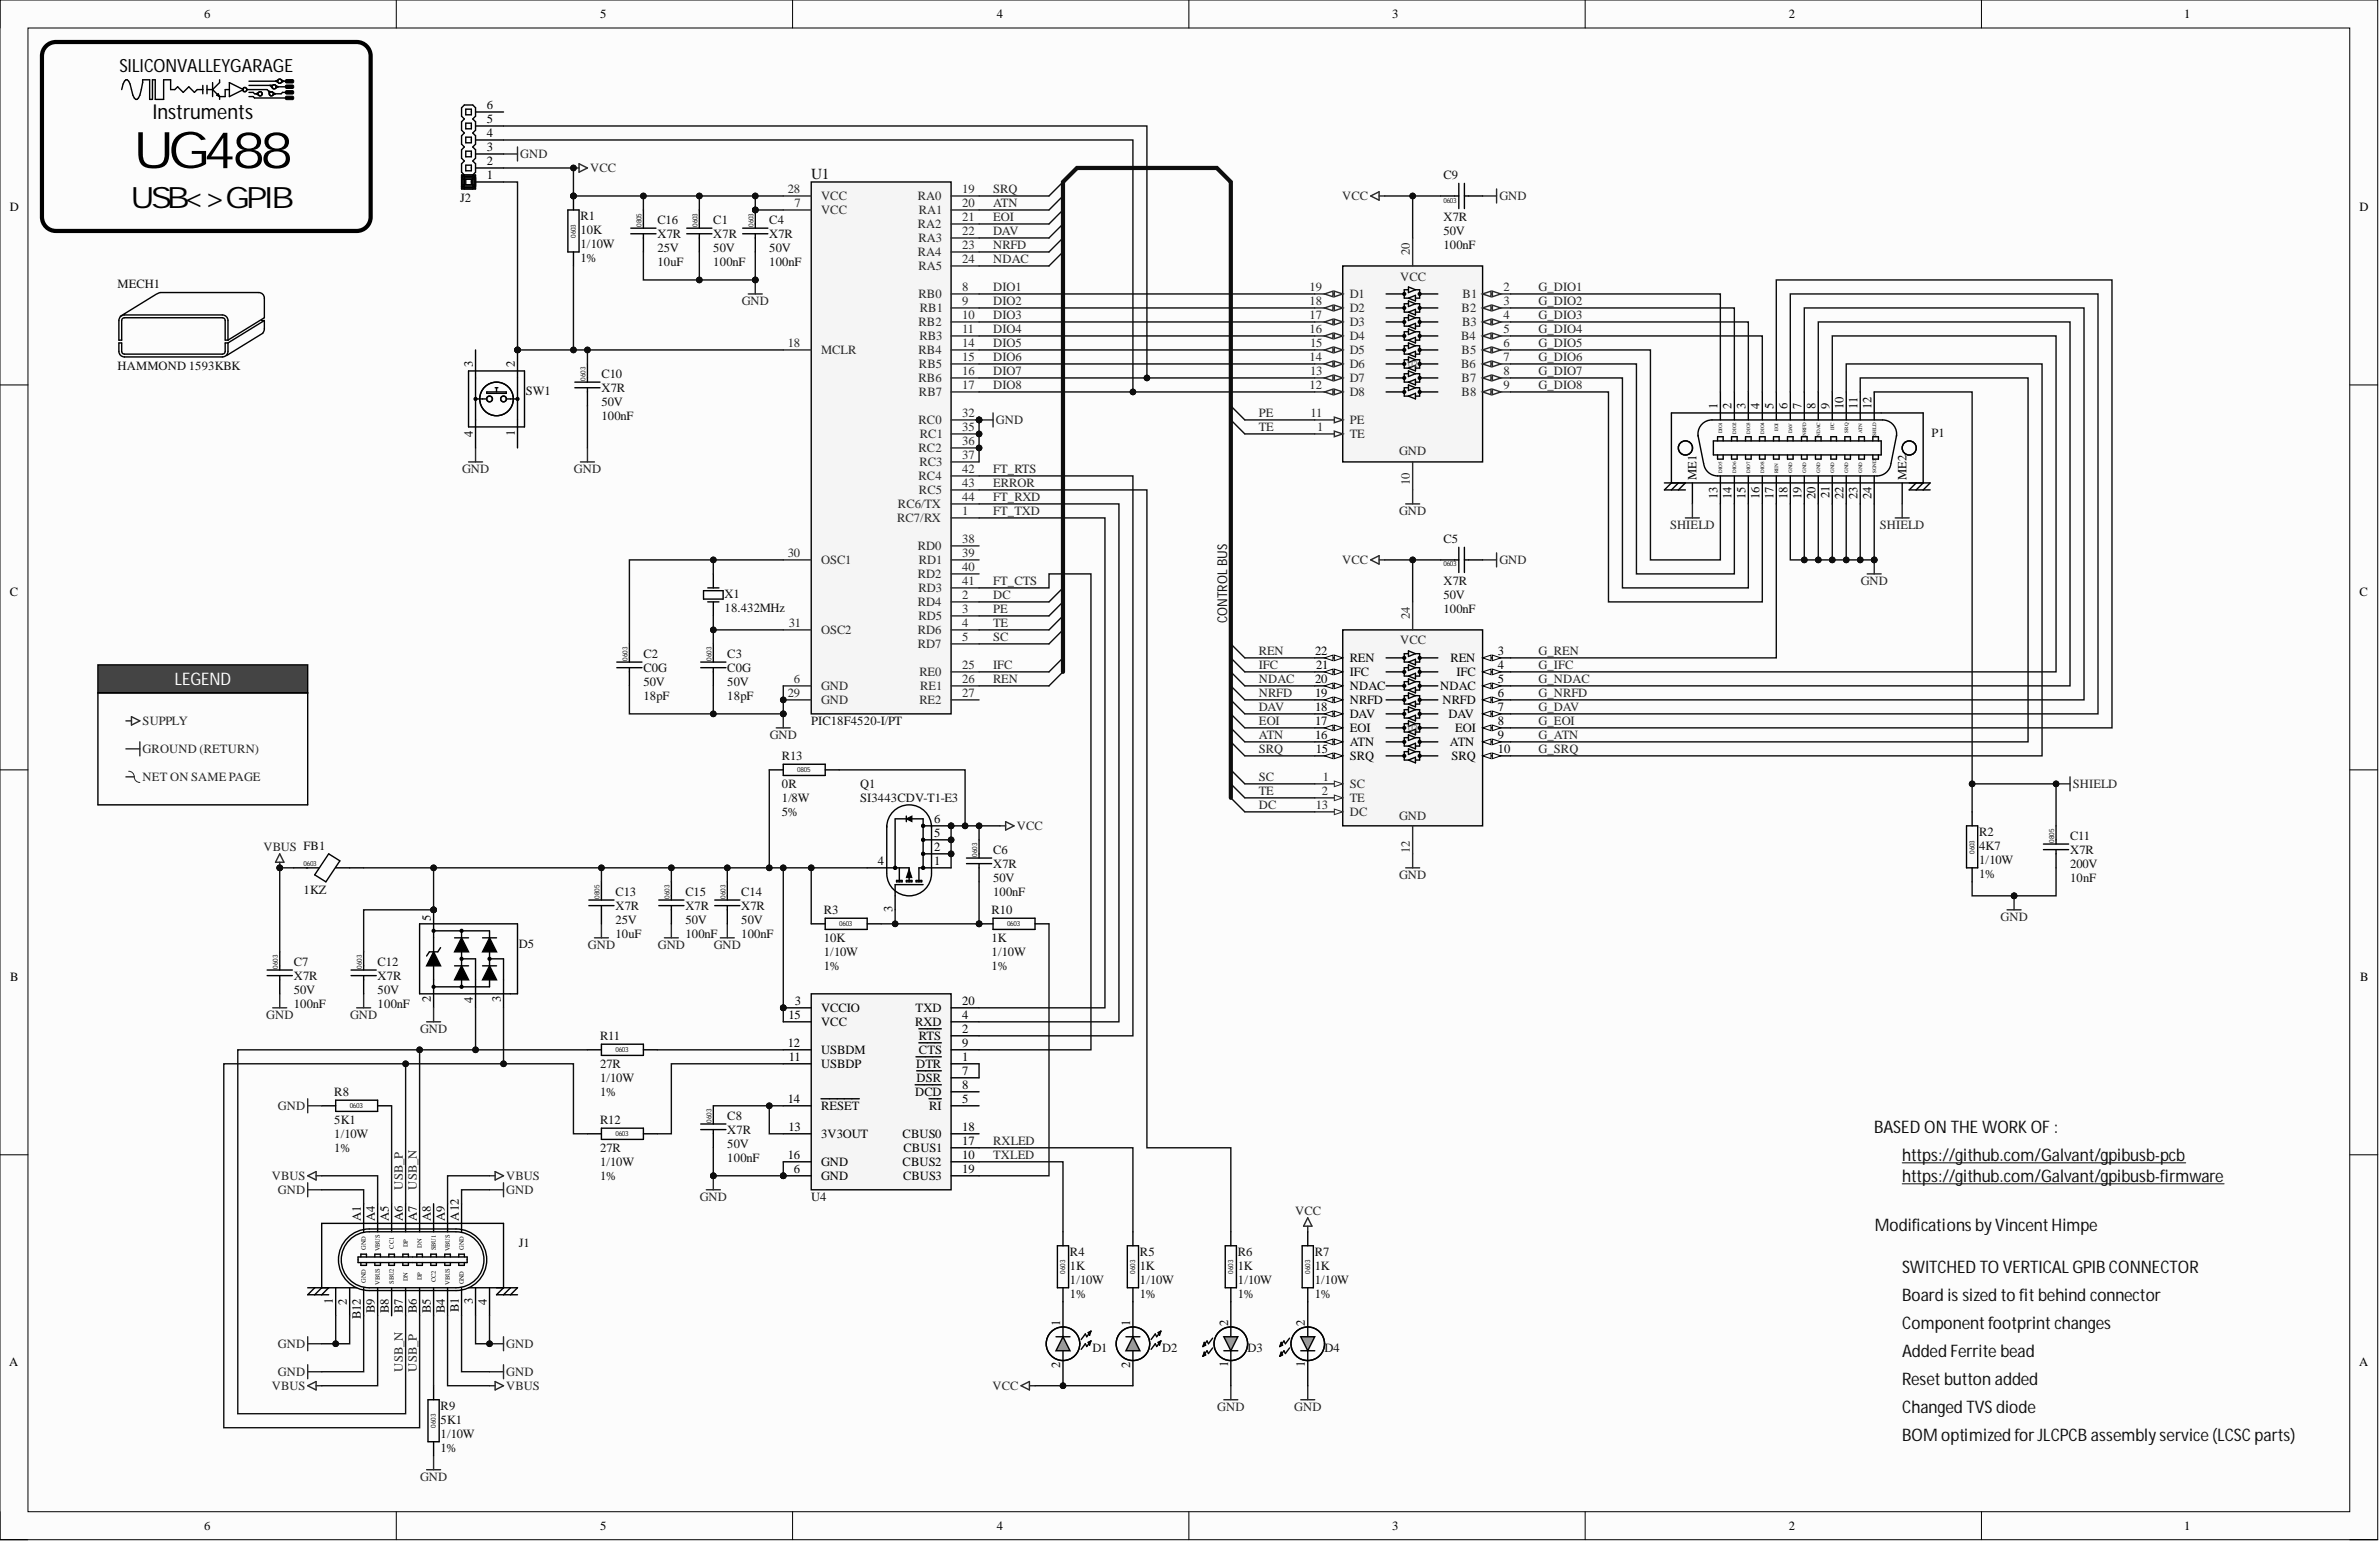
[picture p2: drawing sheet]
<svg xmlns="http://www.w3.org/2000/svg" width="431mm" height="279mm" viewBox="0 0 431 279" stroke-linecap="round" stroke-linejoin="round" font-family="sans-serif">
<defs><g id="words">
<text font-size="9.1" x="24.1" y="30.5">UG488</text>
<text font-size="5.3" x="23.7" y="37.7">USB&lt;&gt;GPIB</text>
<text font-size="3.7" x="27.6" y="21.6">Instruments</text>
<text font-size="3.3" x="21.6" y="13">SILICONVALLEYGARAGE</text>
<text font-size="3.1" fill="#fefefe" x="31.7" y="124.2">LEGEND</text>
<g font-size="3.1" fill="#0e0e0e">
<text x="339.9" y="205.4">BASED ON THE WORK OF :</text>
<text x="345" y="210.5">https://github.com/Galvant/gpibusb-pcb</text>
<text x="345" y="214.3">https://github.com/Galvant/gpibusb-firmware</text>
<text x="340" y="223.2">ModificationsbyVincentHimpe</text>
<text x="345" y="230.8">SWITCHEDTOVERTICALGPIBCONNECTOR</text>
<text x="345" y="235.9">Board issized tofitbehind connector</text>
<text x="345" y="240.9">Componentfootprintchanges</text>
<text x="345" y="246">Added Ferritebead</text>
<text x="345" y="251.1">Resetbutton added</text>
<text x="345" y="256.2">Changed TVS diode</text>
<text x="345" y="261.2">BOMoptimizedforJLCPCBassemblyservice(LCSCparts)</text>
</g>
<text font-size="2.8" fill="#0e0e0e" x="147.1" y="32.4">U1</text>
<text font-size="2.4" fill="#0e0e0e" x="222.5" y="112.9" transform="rotate(-90 222.5 112.9)">CONTROLBUS</text>
<g font-size="2.3">
<text x="37" y="3.3">6</text>
<text x="108.8" y="3.3">5</text>
<text x="180.8" y="3.3">4</text>
<text x="252.5" y="3.3">3</text>
<text x="324.4" y="3.3">2</text>
<text x="396.1" y="3.3">1</text>
<text x="88.3" y="22.3">5</text>
<text x="88.3" y="19.8">6</text>
<text x="88.3" y="29.9">2</text>
<text x="88.3" y="27.4">3</text>
<text x="88.3" y="24.9">4</text>
<text x="88.3" y="32.5">1</text>
<text x="1.8" y="38.2">D</text>
<text x="427.9" y="38.2">D</text>
<text x="85.7" y="66.5" transform="rotate(-90 85.7 66.5)">3</text>
<text x="93.3" y="66.5" transform="rotate(-90 93.3 66.5)">2</text>
<text x="311.5" y="74.1" transform="rotate(-90 311.5 74.1)">1</text>
<text x="314" y="74.1" transform="rotate(-90 314 74.1)">2</text>
<text x="316.6" y="74.1" transform="rotate(-90 316.6 74.1)">3</text>
<text x="319.1" y="74.1" transform="rotate(-90 319.1 74.1)">4</text>
<text x="321.6" y="74.1" transform="rotate(-90 321.6 74.1)">5</text>
<text x="324.2" y="74.1" transform="rotate(-90 324.2 74.1)">6</text>
<text x="326.7" y="74.1" transform="rotate(-90 326.7 74.1)">7</text>
<text x="329.2" y="74.1" transform="rotate(-90 329.2 74.1)">8</text>
<text x="331.8" y="74.1" transform="rotate(-90 331.8 74.1)">9</text>
<text x="334.3" y="74.1" transform="rotate(-90 334.3 74.1)">10</text>
<text x="336.9" y="74.1" transform="rotate(-90 336.9 74.1)">11</text>
<text x="339.4" y="74.1" transform="rotate(-90 339.4 74.1)">12</text>
<text x="85.7" y="79.3" transform="rotate(-90 85.7 79.3)">4</text>
<text x="93.3" y="79" transform="rotate(-90 93.3 79)">1</text>
<text x="307.7" y="87.1" transform="rotate(-90 307.7 87.1)">ME1</text>
<text x="345.7" y="87.1" transform="rotate(-90 345.7 87.1)">ME2</text>
<text x="311.5" y="90.4" transform="rotate(-90 311.5 90.4)">13</text>
<text x="314" y="90.5" transform="rotate(-90 314 90.5)">14</text>
<text x="316.6" y="90.4" transform="rotate(-90 316.6 90.4)">15</text>
<text x="319.1" y="90.5" transform="rotate(-90 319.1 90.5)">16</text>
<text x="321.6" y="90.5" transform="rotate(-90 321.6 90.5)">17</text>
<text x="324.2" y="90.5" transform="rotate(-90 324.2 90.5)">18</text>
<text x="326.7" y="90.5" transform="rotate(-90 326.7 90.5)">19</text>
<text x="329.2" y="90.5" transform="rotate(-90 329.2 90.5)">20</text>
<text x="331.8" y="90.3" transform="rotate(-90 331.8 90.3)">21</text>
<text x="334.3" y="90.5" transform="rotate(-90 334.3 90.5)">22</text>
<text x="336.9" y="90.4" transform="rotate(-90 336.9 90.4)">23</text>
<text x="339.4" y="90.5" transform="rotate(-90 339.4 90.5)">24</text>
<text x="1.8" y="108">C</text>
<text x="427.9" y="108">C</text>
<text x="238.5" y="118.8">22</text>
<text x="271.7" y="118.8">3</text>
<text x="238.5" y="123.8">20</text>
<text x="238.7" y="121.3">21</text>
<text x="244.8" y="120">REN</text>
<text x="244.8" y="122.6">IFC</text>
<text x="244.8" y="125.1">NDAC</text>
<text x="261.2" y="125.1">NDAC</text>
<text x="263" y="120">REN</text>
<text x="264.1" y="122.6">IFC</text>
<text x="271.7" y="123.8">5</text>
<text x="271.7" y="121.3">4</text>
<text x="238.5" y="131.5">17</text>
<text x="238.5" y="128.9">18</text>
<text x="238.5" y="126.4">19</text>
<text x="244.8" y="130.2">DAV</text>
<text x="244.8" y="127.7">NRFD</text>
<text x="261.6" y="127.7">NRFD</text>
<text x="262.7" y="130.2">DAV</text>
<text x="271.7" y="131.5">8</text>
<text x="271.7" y="128.9">7</text>
<text x="271.7" y="126.4">6</text>
<text x="238.5" y="134">16</text>
<text x="238.6" y="136.5">15</text>
<text x="244.8" y="132.7">EOI</text>
<text x="244.8" y="135.3">ATN</text>
<text x="244.8" y="137.8">SRQ</text>
<text x="263" y="135.3">ATN</text>
<text x="263.2" y="137.8">SRQ</text>
<text x="263.9" y="132.7">EOI</text>
<text x="271.7" y="136.5">10</text>
<text x="271.7" y="134">9</text>
<text x="169.4" y="149.2">6</text>
<text x="169.4" y="154.3">2</text>
<text x="169.4" y="151.8">5</text>
<text x="159.2" y="156.8">4</text>
<text x="169.4" y="156.8">1</text>
<text x="78.1" y="167" transform="rotate(-90 78.1 167)">5</text>
<text x="161.8" y="165.4" transform="rotate(-90 161.8 165.4)">3</text>
<text x="1.9" y="177.8">B</text>
<text x="428" y="177.8">B</text>
<text x="78.1" y="181.7" transform="rotate(-90 78.1 181.7)">2</text>
<text x="85.7" y="181.8" transform="rotate(-90 85.7 181.8)">4</text>
<text x="90.8" y="181.6" transform="rotate(-90 90.8 181.6)">3</text>
<text x="143" y="184.8">15</text>
<text x="144.2" y="182.2">3</text>
<text x="148.9" y="183.5">VCCIO</text>
<text x="166.1" y="183.5">TXD</text>
<text x="174.5" y="184.8">4</text>
<text x="174.5" y="182.2">20</text>
<text x="142.9" y="189.8">12</text>
<text x="148.9" y="186">VCC</text>
<text x="148.9" y="191.1">USBDM</text>
<text x="166" y="186">RXD</text>
<text x="166.7" y="188.6">RTS</text>
<text x="166.7" y="191.1">CTS</text>
<text x="174.5" y="187.3">2</text>
<text x="174.5" y="189.8">9</text>
<text x="143.1" y="192.4">11</text>
<text x="148.9" y="193.6">USBDP</text>
<text x="166.1" y="193.6">DTR</text>
<text x="166.2" y="196.2">DSR</text>
<text x="174.5" y="192.4">1</text>
<text x="174.5" y="194.9">7</text>
<text x="174.5" y="197.4">8</text>
<text x="142.9" y="200">14</text>
<text x="148.9" y="201.3">RESET</text>
<text x="166" y="198.7">DCD</text>
<text x="168.5" y="201.3">RI</text>
<text x="174.5" y="200">5</text>
<text x="143" y="205.1">13</text>
<text x="148.9" y="206.3">3V3OUT</text>
<text x="163.7" y="206.3">CBUS0</text>
<text x="163.9" y="208.9">CBUS1</text>
<text x="174.5" y="207.6">17</text>
<text x="174.5" y="205.1">18</text>
<text x="142.9" y="210.1">16</text>
<text x="144" y="212.7">6</text>
<text x="148.9" y="213.9">GND</text>
<text x="148.9" y="211.4">GND</text>
<text x="163.7" y="211.4">CBUS2</text>
<text x="163.8" y="213.9">CBUS3</text>
<text x="174.5" y="210.1">10</text>
<text x="174.5" y="212.7">19</text>
<text x="65.4" y="221.3" transform="rotate(-90 65.4 221.3)">A1</text>
<text x="68" y="221.3" transform="rotate(-90 68 221.3)">A4</text>
<text x="70.5" y="221.3" transform="rotate(-90 70.5 221.3)">A5</text>
<text x="73.1" y="221.3" transform="rotate(-90 73.1 221.3)">A6</text>
<text x="75.6" y="221.3" transform="rotate(-90 75.6 221.3)">A7</text>
<text x="78.1" y="221.3" transform="rotate(-90 78.1 221.3)">A8</text>
<text x="80.7" y="221.3" transform="rotate(-90 80.7 221.3)">A9</text>
<text x="83.2" y="221.3" transform="rotate(-90 83.2 221.3)">A12</text>
<text x="60.4" y="236.4" transform="rotate(-90 60.4 236.4)">1</text>
<text x="62.9" y="236.5" transform="rotate(-90 62.9 236.5)">2</text>
<text x="65.4" y="239.2" transform="rotate(-90 65.4 239.2)">B12</text>
<text x="68" y="238.1" transform="rotate(-90 68 238.1)">B9</text>
<text x="70.5" y="238.1" transform="rotate(-90 70.5 238.1)">B8</text>
<text x="73.1" y="238.1" transform="rotate(-90 73.1 238.1)">B7</text>
<text x="75.6" y="238.1" transform="rotate(-90 75.6 238.1)">B6</text>
<text x="78.1" y="238.1" transform="rotate(-90 78.1 238.1)">B5</text>
<text x="80.7" y="238.1" transform="rotate(-90 80.7 238.1)">B4</text>
<text x="83.2" y="237.9" transform="rotate(-90 83.2 237.9)">B1</text>
<text x="85.7" y="236.4" transform="rotate(-90 85.7 236.4)">3</text>
<text x="88.3" y="236.6" transform="rotate(-90 88.3 236.6)">4</text>
<text x="192.3" y="240.3" transform="rotate(-90 192.3 240.3)">1</text>
<text x="205" y="240.3" transform="rotate(-90 205 240.3)">1</text>
<text x="222.7" y="240.3" transform="rotate(-90 222.7 240.3)">2</text>
<text x="236.7" y="240.3" transform="rotate(-90 236.7 240.3)">2</text>
<text x="1.7" y="247.6">A</text>
<text x="192.3" y="248" transform="rotate(-90 192.3 248)">2</text>
<text x="205" y="248" transform="rotate(-90 205 248)">2</text>
<text x="222.7" y="247.8" transform="rotate(-90 222.7 247.8)">1</text>
<text x="236.7" y="247.8" transform="rotate(-90 236.7 247.8)">1</text>
<text x="427.8" y="247.6">A</text>
<text x="37" y="277.4">6</text>
<text x="108.8" y="277.4">5</text>
<text x="180.8" y="277.4">4</text>
<text x="252.5" y="277.4">3</text>
<text x="324.4" y="277.4">2</text>
<text x="396.1" y="277.4">1</text>
</g>
<g font-size="2.3" fill="#262626">
<text x="94.4" y="28.7">GND</text>
<text x="107" y="31.2">VCC</text>
<text x="180.1" y="35">SRQ</text>
<text x="180.1" y="37.6">ATN</text>
<text x="180.1" y="40.1">EOI</text>
<text x="243.4" y="36.3">VCC</text>
<text x="271.9" y="36.3">GND</text>
<text x="180.1" y="42.6">DAV</text>
<text x="180.1" y="45.2">NRFD</text>
<text x="180.1" y="47.7">NDAC</text>
<text x="180.1" y="52.8">DIO1</text>
<text x="279" y="52.8">G_DIO1</text>
<text x="134.5" y="55.3">GND</text>
<text x="180.1" y="55.3">DIO2</text>
<text x="180.1" y="57.9">DIO3</text>
<text x="279" y="55.3">G_DIO2</text>
<text x="279" y="57.9">G_DIO3</text>
<text x="180.1" y="60.4">DIO4</text>
<text x="180.1" y="62.9">DIO5</text>
<text x="180.1" y="65.5">DIO6</text>
<text x="279" y="60.4">G_DIO4</text>
<text x="279" y="62.9">G_DIO5</text>
<text x="279" y="65.5">G_DIO6</text>
<text x="180.1" y="68">DIO7</text>
<text x="180.1" y="70.6">DIO8</text>
<text x="279" y="68">G_DIO7</text>
<text x="279" y="70.6">G_DIO8</text>
<text x="180.6" y="76.9">GND</text>
<text x="228.3" y="75.6">PE</text>
<text x="228.3" y="78.2">TE</text>
<text x="83.8" y="85.8">GND</text>
<text x="104.1" y="85.8">GND</text>
<text x="180.1" y="85.8">FT_RTS</text>
<text x="180.1" y="88.3">ERROR</text>
<text x="180.1" y="90.9">FT_RXD</text>
<text x="180.1" y="93.4">FT_TXD</text>
<text x="253.7" y="93.4">GND</text>
<text x="302.9" y="95.9">SHIELD</text>
<text x="340.9" y="95.9">SHIELD</text>
<text x="180.1" y="106.1">FT_CTS</text>
<text x="243.4" y="102.3">VCC</text>
<text x="271.9" y="102.3">GND</text>
<text x="337.4" y="106.1">GND</text>
<text x="180.1" y="108.6">DC</text>
<text x="180.1" y="111.2">PE</text>
<text x="180.1" y="113.7">TE</text>
<text x="180.1" y="116.2">SC</text>
<text x="228.3" y="118.8">REN</text>
<text x="279" y="118.8">G_REN</text>
<text x="180.1" y="121.3">IFC</text>
<text x="180.1" y="123.8">REN</text>
<text x="228.3" y="121.3">IFC</text>
<text x="228.3" y="123.8">NDAC</text>
<text x="279" y="121.3">G_IFC</text>
<text x="279" y="123.8">G_NDAC</text>
<text x="25.9" y="131.5">SUPPLY</text>
<text x="228.3" y="131.5">EOI</text>
<text x="228.3" y="128.9">DAV</text>
<text x="228.3" y="126.4">NRFD</text>
<text x="279" y="126.4">G_NRFD</text>
<text x="279" y="128.9">G_DAV</text>
<text x="279" y="131.5">G_EOI</text>
<text x="25.9" y="136.5">GROUND (RETURN)</text>
<text x="139.6" y="134">GND</text>
<text x="228.3" y="136.5">SRQ</text>
<text x="228.3" y="134">ATN</text>
<text x="279" y="134">G_ATN</text>
<text x="279" y="136.5">G_SRQ</text>
<text x="25.9" y="141.6">NET ON SAME PAGE</text>
<text x="228.3" y="141.6">SC</text>
<text x="375.9" y="142.9">SHIELD</text>
<text x="228.3" y="146.7">DC</text>
<text x="228.3" y="144.2">TE</text>
<text x="47.8" y="154.3">VBUS FB1</text>
<text x="184.4" y="150.5">VCC</text>
<text x="253.7" y="159.4">GND</text>
<text x="362.8" y="167">GND</text>
<text x="106.6" y="172.1">GND</text>
<text x="119.3" y="172.1">GND</text>
<text x="129.4" y="172.1">GND</text>
<text x="48.3" y="184.8">GND</text>
<text x="63.5" y="184.8">GND</text>
<text x="76.2" y="187.3">GND</text>
<text x="50.4" y="201.3">GND</text>
<text x="180.1" y="207.6">RXLED</text>
<text x="49.3" y="213.9">VBUS</text>
<text x="73.1" y="215.7" transform="rotate(-90 73.1 215.7)">USB_P</text>
<text x="75.6" y="215.7" transform="rotate(-90 75.6 215.7)">USB_N</text>
<text x="91.8" y="213.9">VBUS</text>
<text x="180.1" y="210.1">TXLED</text>
<text x="50.4" y="216.5">GND</text>
<text x="91.8" y="216.5">GND</text>
<text x="126.9" y="217.8">GND</text>
<text x="234.9" y="220.3">VCC</text>
<text x="50.4" y="244.4">GND</text>
<text x="91.8" y="244.4">GND</text>
<text x="50.4" y="249.5">GND</text>
<text x="73.1" y="248.7" transform="rotate(-90 73.1 248.7)">USB_N</text>
<text x="75.6" y="248.7" transform="rotate(-90 75.6 248.7)">USB_P</text>
<text x="91.8" y="249.5">GND</text>
<text x="49.3" y="252">VBUS</text>
<text x="91.8" y="252">VBUS</text>
<text x="180" y="252">VCC</text>
<text x="220.8" y="255.8">GND</text>
<text x="234.7" y="255.8">GND</text>
<text x="76.2" y="268.5">GND</text>
</g>
<g font-size="2.3" fill="#282828">
<text x="142.9" y="35">28</text>
<text x="174.5" y="35">19</text>
<text x="144.1" y="37.6">7</text>
<text x="148.9" y="36.3">VCC</text>
<text x="148.9" y="38.8">VCC</text>
<text x="166.5" y="36.3">RA0</text>
<text x="166.5" y="41.4">RA2</text>
<text x="166.7" y="38.8">RA1</text>
<text x="174.5" y="37.6">20</text>
<text x="174.5" y="40.1">21</text>
<text x="166.5" y="46.4">RA4</text>
<text x="166.6" y="43.9">RA3</text>
<text x="174.5" y="47.7">24</text>
<text x="174.5" y="45.2">23</text>
<text x="174.5" y="42.6">22</text>
<text x="255.7" y="46.2" transform="rotate(-90 255.7 46.2)">20</text>
<text x="166.6" y="49">RA5</text>
<text x="174.5" y="52.8">8</text>
<text x="237.5" y="52.8">19</text>
<text x="253.9" y="51">VCC</text>
<text x="272.7" y="52.8">2</text>
<text x="166.6" y="54.1">RB0</text>
<text x="166.6" y="59.1">RB2</text>
<text x="166.8" y="56.6">RB1</text>
<text x="174.5" y="55.3">9</text>
<text x="174.5" y="57.9">10</text>
<text x="237.5" y="57.9">17</text>
<text x="237.5" y="55.3">18</text>
<text x="244.8" y="59.1">D3</text>
<text x="244.8" y="56.6">D2</text>
<text x="244.8" y="54.1">D1</text>
<text x="265.1" y="56.6">B2</text>
<text x="265.2" y="59.1">B3</text>
<text x="265.2" y="54.1">B1</text>
<text x="272.7" y="57.9">4</text>
<text x="272.7" y="55.3">3</text>
<text x="142.9" y="62.9">18</text>
<text x="148.9" y="64.2">MCLR</text>
<text x="166.6" y="64.2">RB4</text>
<text x="166.7" y="61.7">RB3</text>
<text x="174.5" y="62.9">14</text>
<text x="174.5" y="65.5">15</text>
<text x="174.5" y="60.4">11</text>
<text x="237.5" y="60.4">16</text>
<text x="237.5" y="65.5">14</text>
<text x="237.6" y="62.9">15</text>
<text x="244.8" y="61.7">D4</text>
<text x="244.8" y="64.2">D5</text>
<text x="265" y="61.7">B4</text>
<text x="265.1" y="64.2">B5</text>
<text x="272.7" y="65.5">7</text>
<text x="272.7" y="62.9">6</text>
<text x="272.7" y="60.4">5</text>
<text x="166.6" y="69.3">RB6</text>
<text x="166.7" y="66.7">RB5</text>
<text x="166.7" y="71.8">RB7</text>
<text x="174.5" y="68">16</text>
<text x="174.5" y="70.6">17</text>
<text x="237.5" y="70.6">12</text>
<text x="237.6" y="68">13</text>
<text x="244.8" y="66.7">D6</text>
<text x="244.8" y="69.3">D7</text>
<text x="244.8" y="71.8">D8</text>
<text x="265" y="66.7">B6</text>
<text x="265.1" y="69.3">B7</text>
<text x="265.1" y="71.8">B8</text>
<text x="272.7" y="68">8</text>
<text x="272.7" y="70.6">9</text>
<text x="166.6" y="76.9">RC0</text>
<text x="174.5" y="75.6">32</text>
<text x="237.7" y="75.6">11</text>
<text x="244.8" y="76.9">PE</text>
<text x="166.6" y="82">RC2</text>
<text x="166.8" y="79.4">RC1</text>
<text x="174.5" y="78.2">35</text>
<text x="174.5" y="80.7">36</text>
<text x="174.5" y="83.2">37</text>
<text x="238.9" y="78.2">1</text>
<text x="244.8" y="79.4">TE</text>
<text x="253.7" y="82.5">GND</text>
<text x="166.6" y="87.1">RC4</text>
<text x="166.7" y="89.6">RC5</text>
<text x="166.7" y="84.5">RC3</text>
<text x="174.5" y="88.3">43</text>
<text x="174.5" y="85.8">42</text>
<text x="255.7" y="88" transform="rotate(-90 255.7 88)">10</text>
<text x="162.7" y="94.7">RC7/RX</text>
<text x="162.8" y="92.1">RC6/TX</text>
<text x="174.5" y="90.9">44</text>
<text x="174.5" y="93.4">1</text>
<text x="142.9" y="101">30</text>
<text x="166.5" y="99.7">RD0</text>
<text x="174.5" y="98.5">38</text>
<text x="174.5" y="101">39</text>
<text x="148.9" y="102.3">OSC1</text>
<text x="166.5" y="104.8">RD2</text>
<text x="166.6" y="107.4">RD3</text>
<text x="166.7" y="102.3">RD1</text>
<text x="174.5" y="103.5">40</text>
<text x="174.5" y="106.1">41</text>
<text x="143.1" y="113.7">31</text>
<text x="166.5" y="109.9">RD4</text>
<text x="166.6" y="112.4">RD5</text>
<text x="174.5" y="108.6">2</text>
<text x="174.5" y="111.2">3</text>
<text x="174.5" y="113.7">4</text>
<text x="255.7" y="112.2" transform="rotate(-90 255.7 112.2)">24</text>
<text x="148.9" y="115">OSC2</text>
<text x="166.5" y="115">RD6</text>
<text x="166.5" y="117.5">RD7</text>
<text x="174.5" y="116.2">5</text>
<text x="253.9" y="116.7">VCC</text>
<text x="144" y="123.8">6</text>
<text x="148.9" y="125.1">GND</text>
<text x="166.7" y="122.6">RE0</text>
<text x="166.9" y="125.1">RE1</text>
<text x="174.5" y="121.3">25</text>
<text x="174.5" y="123.8">26</text>
<text x="142.9" y="126.4">29</text>
<text x="148.9" y="127.7">GND</text>
<text x="166.7" y="127.7">RE2</text>
<text x="174.5" y="126.4">27</text>
<text x="239.9" y="141.6">1</text>
<text x="244.8" y="142.9">SC</text>
<text x="238.6" y="146.7">13</text>
<text x="239.7" y="144.2">2</text>
<text x="244.8" y="148">DC</text>
<text x="244.8" y="145.4">TE</text>
<text x="253.7" y="148.7">GND</text>
<text x="255.7" y="154.7" transform="rotate(-90 255.7 154.7)">12</text>
</g>
<g font-size="2.3" fill="#0e0e0e">
<text x="261.8" y="32.5">C9</text>
<text x="83.5" y="36.5">J2</text>
<text x="105.3" y="39.8">R1</text>
<text x="119.2" y="40.7">C16</text>
<text x="129.4" y="40.7">C1</text>
<text x="139.5" y="40.7">C4</text>
<text x="261.8" y="40.1">X7R</text>
<text x="105.3" y="44.9">1/10W</text>
<text x="105.3" y="47.5">1%</text>
<text x="105.3" y="42.4">10K</text>
<text x="119.2" y="43.2">X7R</text>
<text x="119.2" y="45.8">25V</text>
<text x="129.4" y="43.2">X7R</text>
<text x="129.4" y="45.8">50V</text>
<text x="139.5" y="43.2">X7R</text>
<text x="139.5" y="45.8">50V</text>
<text x="261.8" y="42.6">50V</text>
<text x="261.8" y="45.2">100nF</text>
<text x="21.3" y="52.3">MECH1</text>
<text x="119.2" y="48.3">10uF</text>
<text x="129.4" y="48.3">100nF</text>
<text x="139.5" y="48.3">100nF</text>
<text x="21.3" y="67">HAMMOND 1593KBK</text>
<text x="95.4" y="71.6">SW1</text>
<text x="109.1" y="71.1">X7R</text>
<text x="109.1" y="68.6">C10</text>
<text x="109.1" y="73.7">50V</text>
<text x="109.1" y="76.2">100nF</text>
<text x="350.3" y="79.2">P1</text>
<text x="261.8" y="98.5">C5</text>
<text x="261.8" y="106.1">X7R</text>
<text x="131.4" y="110.9">18.432MHz</text>
<text x="131.4" y="108.4">X1</text>
<text x="261.8" y="108.6">50V</text>
<text x="261.8" y="111.2">100nF</text>
<text x="116.7" y="119.4">C2</text>
<text x="131.9" y="119.4">C3</text>
<text x="116.7" y="121.9">C0G</text>
<text x="116.7" y="124.4">50V</text>
<text x="131.9" y="121.9">C0G</text>
<text x="131.9" y="124.4">50V</text>
<text x="116.7" y="127">18pF</text>
<text x="131.9" y="127">18pF</text>
<text x="147.1" y="131.5">PIC18F4520-I/PT</text>
<text x="141.8" y="137.8">R13</text>
<text x="141.8" y="142.9">0R</text>
<text x="156" y="142.9">Q1</text>
<text x="141.8" y="145.4">1/8W</text>
<text x="141.8" y="148">5%</text>
<text x="156" y="145.4">SI3443CDV-T1-E3</text>
<text x="180.1" y="154.9">C6</text>
<text x="358.9" y="154">4K7</text>
<text x="358.9" y="151.5">R2</text>
<text x="375.4" y="154.9">X7R</text>
<text x="375.4" y="152.4">C11</text>
<text x="180.1" y="157.4">X7R</text>
<text x="180.1" y="160">50V</text>
<text x="358.9" y="156.6">1/10W</text>
<text x="358.9" y="159.1">1%</text>
<text x="375.4" y="157.4">200V</text>
<text x="375.4" y="160">10nF</text>
<text x="55" y="162.2">1KZ</text>
<text x="111.6" y="165">X7R</text>
<text x="111.6" y="167.6">25V</text>
<text x="111.6" y="162.5">C13</text>
<text x="124.3" y="165">X7R</text>
<text x="124.3" y="167.6">50V</text>
<text x="124.3" y="162.5">C15</text>
<text x="134.4" y="165">X7R</text>
<text x="134.4" y="167.6">50V</text>
<text x="134.4" y="162.5">C14</text>
<text x="149.4" y="165.7">R3</text>
<text x="179.8" y="165.7">R10</text>
<text x="180.1" y="162.5">100nF</text>
<text x="94.1" y="171.8">D5</text>
<text x="111.6" y="170.1">10uF</text>
<text x="124.3" y="170.1">100nF</text>
<text x="134.4" y="170.1">100nF</text>
<text x="149.4" y="173.3">1/10W</text>
<text x="149.4" y="170.8">10K</text>
<text x="179.8" y="173.3">1/10W</text>
<text x="179.8" y="170.8">1K</text>
<text x="53.3" y="177.7">X7R</text>
<text x="53.3" y="175.2">C7</text>
<text x="68.5" y="177.7">X7R</text>
<text x="68.5" y="175.2">C12</text>
<text x="149.4" y="175.9">1%</text>
<text x="179.8" y="175.9">1%</text>
<text x="53.3" y="180.3">50V</text>
<text x="53.3" y="182.8">100nF</text>
<text x="68.5" y="180.3">50V</text>
<text x="68.5" y="182.8">100nF</text>
<text x="108.8" y="188.6">R11</text>
<text x="108.8" y="196.2">1/10W</text>
<text x="108.8" y="193.6">27R</text>
<text x="60.6" y="203.8">5K1</text>
<text x="60.6" y="198.7">R8</text>
<text x="108.8" y="198.7">1%</text>
<text x="108.8" y="203.8">R12</text>
<text x="131.9" y="203.1">C8</text>
<text x="60.6" y="206.3">1/10W</text>
<text x="60.6" y="208.9">1%</text>
<text x="108.8" y="208.9">27R</text>
<text x="131.9" y="205.7">X7R</text>
<text x="131.9" y="208.2">50V</text>
<text x="108.8" y="211.4">1/10W</text>
<text x="108.8" y="213.9">1%</text>
<text x="131.9" y="210.7">100nF</text>
<text x="147.1" y="217.8">U4</text>
<text x="94.1" y="226.1">J1</text>
<text x="194" y="227.6">R4</text>
<text x="206.7" y="227.6">R5</text>
<text x="224.5" y="227.6">R6</text>
<text x="238.4" y="227.6">R7</text>
<text x="194" y="232.7">1/10W</text>
<text x="194" y="230.2">1K</text>
<text x="206.7" y="232.7">1/10W</text>
<text x="206.7" y="230.2">1K</text>
<text x="224.5" y="232.7">1/10W</text>
<text x="224.5" y="230.2">1K</text>
<text x="238.4" y="232.7">1/10W</text>
<text x="238.4" y="230.2">1K</text>
<text x="194" y="235.3">1%</text>
<text x="206.7" y="235.3">1%</text>
<text x="224.5" y="235.3">1%</text>
<text x="238.4" y="235.3">1%</text>
<text x="198.1" y="245.2">D1</text>
<text x="210.8" y="245.2">D2</text>
<text x="226.3" y="245.2">D3</text>
<text x="240.2" y="245.2">D4</text>
<text x="79.9" y="255.6">R9</text>
<text x="79.9" y="260.6">1/10W</text>
<text x="79.9" y="263.2">1%</text>
<text x="79.9" y="258.1">5K1</text>
</g>
<g font-size="1.5" fill="#5d5d5d">
<text x="255.3" y="66.6">U2</text>
<text x="255.3" y="132.6">U3</text>
</g>
<g font-size="1.3" fill="#0e0e0e">
<text x="116.3" y="41.1" transform="rotate(-90 116.3 41.1)">0805</text>
<text x="126.5" y="41.1" transform="rotate(-90 126.5 41.1)">0603</text>
<text x="136.6" y="41.1" transform="rotate(-90 136.6 41.1)">0603</text>
<text x="261.8" y="36.7">0603</text>
<text x="104.4" y="43.1" transform="rotate(-90 104.4 43.1)">0603</text>
<text x="106.2" y="69" transform="rotate(-90 106.2 69)">0603</text>
<text x="261.8" y="102.7">0603</text>
<text x="113.8" y="119.8" transform="rotate(-90 113.8 119.8)">0603</text>
<text x="129" y="119.8" transform="rotate(-90 129 119.8)">0603</text>
<text x="144.6" y="140">0805</text>
<text x="177.2" y="155.3" transform="rotate(-90 177.2 155.3)">0603</text>
<text x="358.1" y="154.8" transform="rotate(-90 358.1 154.8)">0603</text>
<text x="372.5" y="152.8" transform="rotate(-90 372.5 152.8)">0805</text>
<text x="55" y="157">0603</text>
<text x="108.7" y="162.9" transform="rotate(-90 108.7 162.9)">0805</text>
<text x="121.4" y="162.9" transform="rotate(-90 121.4 162.9)">0603</text>
<text x="131.6" y="162.9" transform="rotate(-90 131.6 162.9)">0603</text>
<text x="152.2" y="167.9">0603</text>
<text x="182.6" y="167.9">0603</text>
<text x="50.4" y="175.6" transform="rotate(-90 50.4 175.6)">0603</text>
<text x="65.6" y="175.6" transform="rotate(-90 65.6 175.6)">0603</text>
<text x="111.6" y="190.8">0603</text>
<text x="63.4" y="200.9">0603</text>
<text x="129" y="203.5" transform="rotate(-90 129 203.5)">0603</text>
<text x="111.6" y="206">0603</text>
<text x="193.2" y="230.9" transform="rotate(-90 193.2 230.9)">0603</text>
<text x="205.9" y="230.9" transform="rotate(-90 205.9 230.9)">0603</text>
<text x="223.6" y="230.9" transform="rotate(-90 223.6 230.9)">0603</text>
<text x="237.6" y="230.9" transform="rotate(-90 237.6 230.9)">0603</text>
<text x="79.1" y="258.9" transform="rotate(-90 79.1 258.9)">0603</text>
</g>
<g font-size="1.2" fill="#0e0e0e">
<text x="66.4" y="226.5" transform="rotate(-90 66.4 226.5)">GND</text>
<text x="68.9" y="226.9" transform="rotate(-90 68.9 226.9)">VBUS</text>
<text x="71.4" y="226.4" transform="rotate(-90 71.4 226.4)">CC1</text>
<text x="74" y="226" transform="rotate(-90 74 226)">DP</text>
<text x="76.5" y="226.2" transform="rotate(-90 76.5 226.2)">DN</text>
<text x="79.1" y="226.7" transform="rotate(-90 79.1 226.7)">SBU1</text>
<text x="81.6" y="226.9" transform="rotate(-90 81.6 226.9)">VBUS</text>
<text x="84.1" y="226.5" transform="rotate(-90 84.1 226.5)">GND</text>
<text x="66.4" y="232.6" transform="rotate(-90 66.4 232.6)">GND</text>
<text x="68.9" y="233" transform="rotate(-90 68.9 233)">VBUS</text>
<text x="71.4" y="232.8" transform="rotate(-90 71.4 232.8)">SBU2</text>
<text x="74" y="232.3" transform="rotate(-90 74 232.3)">DN</text>
<text x="76.5" y="232.1" transform="rotate(-90 76.5 232.1)">DP</text>
<text x="79.1" y="232.5" transform="rotate(-90 79.1 232.5)">CC2</text>
<text x="81.6" y="233" transform="rotate(-90 81.6 233)">VBUS</text>
<text x="84.1" y="232.9" transform="rotate(-90 84.1 232.9)">GND</text>
</g>
<g font-size=".9">
<text x="332.6" y="78" transform="rotate(-90 332.6 78)">IFC</text>
<text x="312.3" y="78.6" transform="rotate(-90 312.3 78.6)">DIO1</text>
<text x="314.9" y="78.7" transform="rotate(-90 314.9 78.7)">DIO2</text>
<text x="317.4" y="78.7" transform="rotate(-90 317.4 78.7)">DIO3</text>
<text x="319.9" y="78.7" transform="rotate(-90 319.9 78.7)">DIO4</text>
<text x="322.5" y="78.2" transform="rotate(-90 322.5 78.2)">EOI</text>
<text x="325" y="78.6" transform="rotate(-90 325 78.6)">DAV</text>
<text x="327.6" y="79" transform="rotate(-90 327.6 79)">NRFD</text>
<text x="330.1" y="79.2" transform="rotate(-90 330.1 79.2)">NDAC</text>
<text x="335.2" y="78.4" transform="rotate(-90 335.2 78.4)">SRQ</text>
<text x="337.7" y="78.5" transform="rotate(-90 337.7 78.5)">ATN</text>
<text x="340.2" y="79" transform="rotate(-90 340.2 79)">SHLD</text>
<text x="312.3" y="85.8" transform="rotate(-90 312.3 85.8)">DIO5</text>
<text x="314.9" y="85.8" transform="rotate(-90 314.9 85.8)">DIO6</text>
<text x="317.4" y="85.8" transform="rotate(-90 317.4 85.8)">DIO7</text>
<text x="319.9" y="85.8" transform="rotate(-90 319.9 85.8)">DIO8</text>
<text x="322.5" y="85.8" transform="rotate(-90 322.5 85.8)">REN</text>
<text x="325" y="85.8" transform="rotate(-90 325 85.8)">GND</text>
<text x="327.6" y="85.8" transform="rotate(-90 327.6 85.8)">GND</text>
<text x="330.1" y="85.8" transform="rotate(-90 330.1 85.8)">GND</text>
<text x="332.6" y="85.8" transform="rotate(-90 332.6 85.8)">GND</text>
<text x="335.2" y="85.8" transform="rotate(-90 335.2 85.8)">GND</text>
<text x="337.7" y="85.8" transform="rotate(-90 337.7 85.8)">GND</text>
<text x="340.2" y="85.8" transform="rotate(-90 340.2 85.8)">SGND</text>
</g>
</g></defs>
<path d="M0 0h431.2v279.2h-431.2z" fill-rule="evenodd" fill="#fcfcfc"/>
<path d="M0 0h431.2v279.2h-431.2z" fill="none" stroke="#000" stroke-width=".18"/>
<path d="M5.1 5.1h421v269h-421z" fill-rule="evenodd" fill="#fcfcfc"/>
<g fill="none" stroke="#000" stroke-width=".18">
<path d="M0 0v5.1M5.1 5.1h421v269h-421zM71.9 0v5.1M143.7 0v5.1M215.6 0v5.1M287.5 0v5.1M359.3 0v5.1M0 69.8h5.1M426.1 69.8h5.1M0 139.6h5.1M426.1 139.6h5.1M0 209.4h5.1"/>
<path d="M426.1 209.4h5.1M0 274.1v5.1h5.1M71.9 274.1v5.1M143.7 274.1v5.1M215.6 274.1v5.1M287.5 274.1v5.1M359.3 274.1v5.1M426.1 279.2h5.1"/>
</g>
<path d="M17.8 120.6h38v5h-38z" fill-rule="evenodd" fill="#434343"/>
<g fill="none" stroke="#000" stroke-width=".25">
<path d="M307.9 78.9l1.1 5.1M308 79.1a2.54 2.54 0 0 1 2.5-3h30.9a2.54 2.54 0 0 1 2.5 3M310.7 79.9h30.5v2.6h-30.5zM311.5 79.9v-.7h1v.7M312 71.1v5M314 79.9v-.7h1v.7M314.5 71.1v5M316.6 79.9v-.7h1v.7M317.1 71.1v5M319.1 79.9v-.7h1v.7M319.6 71.1v5M321.6 79.9v-.7h1.1v.7"/>
<path d="M322.1 71.1v5M324.2 79.9v-.7h1v.7M324.7 71.1v5M326.7 79.9v-.7h1v.7M327.2 71.1v5M329.2 79.9v-.7h1.1v.7M329.8 71.1v5M332 79.9v-.7h1.1v.7M332.3 71.1v5M334.6 79.9v-.7h1v.7M334.8 71.1v5M337.1 79.9v-.7h1v.7"/>
<path d="M337.4 71.1v5M339.6 79.9v-.7h1.1v.7M339.9 71.1v5M344 78.9l-1.1 5.1M301.9 87.6h48.1l-1.2 1.2M304.4 87.6l-1.3 1.2M305.7 88.8h-3.8l1.2-1.2v-12.7h45.7v12.7l-1.3 1.2M305.7 87.6l-1.3 1.2M306.9 87.6v3.8M309 84a2.54 2.54 0 0 0 2.5 2.3h28.9a2.54 2.54 0 0 0 2.5-2.3M311.5 82.5v.7h1v-.7M312 86.3v5.1"/>
<path d="M314 82.5v.7h1v-.7M314.5 86.3v5.1M316.6 82.5v.7h1v-.7M317.1 86.3v5.1M319.1 82.5v.7h1v-.7M319.6 86.3v5.1M321.6 82.5v.7h1.1v-.7M322.1 86.3v5.1M324.2 82.5v.7h1v-.7M324.7 86.3v5.1M326.7 82.5v.7h1v-.7M327.2 86.3v5.1"/>
<path d="M329.2 82.5v.7h1.1v-.7M329.8 86.3v5.1M332 82.5v.7h1.1v-.7M332.3 86.3v5.1M334.6 82.5v.7h1v-.7M334.8 86.3v5.1M337.1 82.5v.7h1v-.7M337.4 86.3v5.1M339.6 82.5v.7h1.1v-.7M339.9 86.3v5.1M345 87.6v3.8M347.5 87.6l-1.3 1.2h3.8"/>
<path d="M17.8 120.6h38v5h-38z"/>
<circle cx="305.7" cy="81.2" r="1.29"/>
<circle cx="346.3" cy="81.2" r="1.28"/>
</g>
<path d="M338.6 104.1h2.6M339.9 101.5v2.6" fill="none" stroke="#262626" stroke-width=".25"/>
<circle cx="339.9" cy="101.5" r=".51" fill="#0e0e0e"/>
<circle cx="339.9" cy="101.5" r=".51" fill="none" stroke="#0e0e0e" stroke-width=".18"/>
<path d="M243.5 114.2h25.4v35.5h-25.4z" fill-rule="evenodd" fill="#f5f5f5"/>
<path d="M243.5 114.2h25.4v35.5h-25.4zM238.4 132h5.1" fill="none" stroke="#000" stroke-width=".25"/>
<path d="M242 131.5l1.5 .5-1.5 .5z" fill="#fbfbfb"/>
<path d="M242 131.5l1.5 .5-1.5 .5z" fill="none" stroke="#000" stroke-width=".18"/>
<path d="M240.2 132l1.5-.5v1z" fill="#fbfbfb"/>
<path d="M240.2 132l1.5-.5v1z" fill="none" stroke="#000" stroke-width=".18"/>
<path d="M238.4 134.5h5.1" fill="none" stroke="#000" stroke-width=".25"/>
<path d="M242 134l1.5 .5-1.5 .5z" fill="#fbfbfb"/>
<path d="M242 134l1.5 .5-1.5 .5z" fill="none" stroke="#000" stroke-width=".18"/>
<path d="M240.2 134.5l1.5-.5v1z" fill="#fbfbfb"/>
<path d="M240.2 134.5l1.5-.5v1z" fill="none" stroke="#000" stroke-width=".18"/>
<path d="M238.4 137h5.1" fill="none" stroke="#000" stroke-width=".25"/>
<path d="M242 136.5l1.5 .5-1.5 .6z" fill="#fbfbfb"/>
<path d="M242 136.5l1.5 .5-1.5 .6z" fill="none" stroke="#000" stroke-width=".18"/>
<path d="M240.2 137l1.5-.5v1.1z" fill="#fbfbfb"/>
<path d="M240.2 137l1.5-.5v1.1z" fill="none" stroke="#000" stroke-width=".18"/>
<path d="M256.2 109.1v5.1M238.4 147.2h5.1" fill="none" stroke="#282828" stroke-width=".25"/>
<path d="M242 146.7l1.5 .5-1.5 .5z" fill="#fbfbfb"/>
<path d="M242 146.7l1.5 .5-1.5 .5z" fill="none" stroke="#282828" stroke-width=".18"/>
<path d="M238.4 119.3h5.1" fill="none" stroke="#000" stroke-width=".25"/>
<path d="M242 118.8l1.5 .5-1.5 .5z" fill="#fbfbfb"/>
<path d="M242 118.8l1.5 .5-1.5 .5z" fill="none" stroke="#000" stroke-width=".18"/>
<path d="M240.2 119.3l1.5-.5v1z" fill="#fbfbfb"/>
<path d="M240.2 119.3l1.5-.5v1z" fill="none" stroke="#000" stroke-width=".18"/>
<path d="M256.2 149.7v5.1" fill="none" stroke="#282828" stroke-width=".25"/>
<path d="M238.4 121.8h5.1" fill="none" stroke="#000" stroke-width=".25"/>
<path d="M242 121.3l1.5 .5-1.5 .5z" fill="#fbfbfb"/>
<path d="M242 121.3l1.5 .5-1.5 .5z" fill="none" stroke="#000" stroke-width=".18"/>
<path d="M240.2 121.8l1.5-.5v1z" fill="#fbfbfb"/>
<path d="M240.2 121.8l1.5-.5v1z" fill="none" stroke="#000" stroke-width=".18"/>
<path d="M238.4 129.4h5.1" fill="none" stroke="#000" stroke-width=".25"/>
<path d="M242 128.9l1.5 .5-1.5 .5z" fill="#fbfbfb"/>
<path d="M242 128.9l1.5 .5-1.5 .5z" fill="none" stroke="#000" stroke-width=".18"/>
<path d="M240.2 129.4l1.5-.5v1z" fill="#fbfbfb"/>
<path d="M240.2 129.4l1.5-.5v1z" fill="none" stroke="#000" stroke-width=".18"/>
<path d="M268.9 137h5.1" fill="none" stroke="#000" stroke-width=".25"/>
<path d="M268.9 137l1.5-.5v1.1z" fill="#fbfbfb"/>
<path d="M268.9 137l1.5-.5v1.1z" fill="none" stroke="#000" stroke-width=".18"/>
<path d="M270.7 136.5l1.5 .5-1.5 .6z" fill="#fbfbfb"/>
<path d="M270.7 136.5l1.5 .5-1.5 .6z" fill="none" stroke="#000" stroke-width=".18"/>
<path d="M268.9 134.5h5.1" fill="none" stroke="#000" stroke-width=".25"/>
<path d="M268.9 134.5l1.5-.5v1z" fill="#fbfbfb"/>
<path d="M268.9 134.5l1.5-.5v1z" fill="none" stroke="#000" stroke-width=".18"/>
<path d="M270.7 134l1.5 .5-1.5 .5z" fill="#fbfbfb"/>
<path d="M270.7 134l1.5 .5-1.5 .5z" fill="none" stroke="#000" stroke-width=".18"/>
<path d="M268.9 132h5.1" fill="none" stroke="#000" stroke-width=".25"/>
<path d="M268.9 132l1.5-.5v1z" fill="#fbfbfb"/>
<path d="M268.9 132l1.5-.5v1z" fill="none" stroke="#000" stroke-width=".18"/>
<path d="M270.7 131.5l1.5 .5-1.5 .5z" fill="#fbfbfb"/>
<path d="M270.7 131.5l1.5 .5-1.5 .5z" fill="none" stroke="#000" stroke-width=".18"/>
<path d="M268.9 129.4h5.1" fill="none" stroke="#000" stroke-width=".25"/>
<path d="M268.9 129.4l1.5-.5v1z" fill="#fbfbfb"/>
<path d="M268.9 129.4l1.5-.5v1z" fill="none" stroke="#000" stroke-width=".18"/>
<path d="M270.7 128.9l1.5 .5-1.5 .5z" fill="#fbfbfb"/>
<path d="M270.7 128.9l1.5 .5-1.5 .5z" fill="none" stroke="#000" stroke-width=".18"/>
<path d="M268.9 126.9h5.1" fill="none" stroke="#000" stroke-width=".25"/>
<path d="M268.9 126.9l1.5-.5v1z" fill="#fbfbfb"/>
<path d="M268.9 126.9l1.5-.5v1z" fill="none" stroke="#000" stroke-width=".18"/>
<path d="M270.7 126.4l1.5 .5-1.5 .5z" fill="#fbfbfb"/>
<path d="M270.7 126.4l1.5 .5-1.5 .5z" fill="none" stroke="#000" stroke-width=".18"/>
<path d="M268.9 124.4h5.1" fill="none" stroke="#000" stroke-width=".25"/>
<path d="M268.9 124.4l1.5-.6v1.1z" fill="#fbfbfb"/>
<path d="M268.9 124.4l1.5-.6v1.1z" fill="none" stroke="#000" stroke-width=".18"/>
<path d="M270.7 123.8l1.5 .6-1.5 .5z" fill="#fbfbfb"/>
<path d="M270.7 123.8l1.5 .6-1.5 .5z" fill="none" stroke="#000" stroke-width=".18"/>
<path d="M268.9 121.8h5.1" fill="none" stroke="#000" stroke-width=".25"/>
<path d="M268.9 121.8l1.5-.5v1z" fill="#fbfbfb"/>
<path d="M268.9 121.8l1.5-.5v1z" fill="none" stroke="#000" stroke-width=".18"/>
<path d="M270.7 121.3l1.5 .5-1.5 .5z" fill="#fbfbfb"/>
<path d="M270.7 121.3l1.5 .5-1.5 .5z" fill="none" stroke="#000" stroke-width=".18"/>
<path d="M268.9 119.3h5.1" fill="none" stroke="#000" stroke-width=".25"/>
<path d="M268.9 119.3l1.5-.5v1z" fill="#fbfbfb"/>
<path d="M268.9 119.3l1.5-.5v1z" fill="none" stroke="#000" stroke-width=".18"/>
<path d="M270.7 118.8l1.5 .5-1.5 .5z" fill="#fbfbfb"/>
<path d="M270.7 118.8l1.5 .5-1.5 .5z" fill="none" stroke="#000" stroke-width=".18"/>
<path d="M238.4 144.7h5.1" fill="none" stroke="#282828" stroke-width=".25"/>
<path d="M242 144.2l1.5 .5-1.5 .5z" fill="#fbfbfb"/>
<path d="M242 144.2l1.5 .5-1.5 .5z" fill="none" stroke="#282828" stroke-width=".18"/>
<path d="M238.4 142.1h5.1" fill="none" stroke="#282828" stroke-width=".25"/>
<path d="M242 141.6l1.5 .5-1.5 .5z" fill="#fbfbfb"/>
<path d="M242 141.6l1.5 .5-1.5 .5z" fill="none" stroke="#282828" stroke-width=".18"/>
<path d="M238.4 124.4h5.1" fill="none" stroke="#000" stroke-width=".25"/>
<path d="M242 123.8l1.5 .6-1.5 .5z" fill="#fbfbfb"/>
<path d="M242 123.8l1.5 .6-1.5 .5z" fill="none" stroke="#000" stroke-width=".18"/>
<path d="M240.2 124.4l1.5-.6v1.1z" fill="#fbfbfb"/>
<path d="M240.2 124.4l1.5-.6v1.1z" fill="none" stroke="#000" stroke-width=".18"/>
<path d="M238.4 126.9h5.1" fill="none" stroke="#000" stroke-width=".25"/>
<path d="M242 126.4l1.5 .5-1.5 .5z" fill="#fbfbfb"/>
<path d="M242 126.4l1.5 .5-1.5 .5z" fill="none" stroke="#000" stroke-width=".18"/>
<path d="M240.2 126.9l1.5-.5v1z" fill="#fbfbfb"/>
<path d="M240.2 126.9l1.5-.5v1z" fill="none" stroke="#000" stroke-width=".18"/>
<g fill="none" stroke="#000" stroke-width=".25">
<path d="M251.4 119.3h3.3M255.4 118.5h-.7v1.5h.7M255.4 118l1.3 .5-1.3 .5zM256.7 118.5h.8v1.5h-.8M257.5 119.3h3.3M251.4 121.8h3.3M251.4 124.4h3.3M251.4 126.9h3.3M251.4 129.4h3.3M251.4 132h3.3M251.4 134.5h3.3M251.4 137h3.3"/>
<path d="M255.4 120.6l1.3 .5-1.3 .5zM255.4 123.1l1.3 .5-1.3 .5zM255.4 125.6l1.3 .5-1.3 .5zM255.4 128.2l1.3 .5-1.3 .5zM255.4 130.7l1.3 .5-1.3 .5zM255.4 133.2l1.3 .5-1.3 .6zM255.4 135.8l1.3 .5-1.3 .5zM255.4 121.1h-.7v1.5h.7M255.4 123.6h-.7v1.5h.7M255.4 126.1h-.7v1.6h.7M255.4 128.7h-.7v1.5h.7M255.4 131.2h-.7v1.5h.7"/>
<path d="M255.4 133.7h-.7v1.6h.7M255.4 136.3h-.7v1.5h.7M255.4 120l1.3-.5v1.1zM255.4 122.6l1.3-.5v1zM255.4 125.1l1.3-.5v1zM255.4 127.7l1.3-.6v1.1zM255.4 130.2l1.3-.5v1zM255.4 132.7l1.3-.5v1zM255.4 135.3l1.3-.5v1zM255.4 137.8l1.3-.5v1zM256.7 121.1h.8v1.5h-.8M256.7 123.6h.8v1.5h-.8"/>
<path d="M256.7 126.1h.8v1.6h-.8M256.7 128.7h.8v1.5h-.8M256.7 131.2h.8v1.5h-.8M256.7 133.7h.8v1.6h-.8M256.7 136.3h.8v1.5h-.8M257.5 121.8h3.3M257.5 124.4h3.3M257.5 126.9h3.3M257.5 129.4h3.3M257.5 132h3.3M257.5 134.5h3.3M257.5 137h3.3"/>
<circle cx="254.7" cy="119.3" r=".26"/>
<circle cx="257.5" cy="119.3" r=".26"/>
<circle cx="254.7" cy="126.9" r=".26"/>
<circle cx="254.7" cy="137" r=".26"/>
<circle cx="254.7" cy="132" r=".26"/>
<circle cx="254.7" cy="121.8" r=".26"/>
<circle cx="254.7" cy="129.4" r=".26"/>
<circle cx="254.7" cy="134.5" r=".26"/>
<circle cx="254.7" cy="124.4" r=".26"/>
<circle cx="257.5" cy="137" r=".26"/>
<circle cx="257.5" cy="126.9" r=".26"/>
<circle cx="257.5" cy="132" r=".26"/>
<circle cx="257.5" cy="121.8" r=".26"/>
<circle cx="257.5" cy="129.4" r=".26"/>
<circle cx="257.5" cy="134.5" r=".26"/>
<circle cx="257.5" cy="124.4" r=".26"/>
</g>
<g fill="#000">
<circle cx="254.7" cy="119.3" r=".26"/>
<circle cx="257.5" cy="119.3" r=".26"/>
<circle cx="254.7" cy="126.9" r=".26"/>
<circle cx="254.7" cy="137" r=".26"/>
<circle cx="254.7" cy="132" r=".26"/>
<circle cx="254.7" cy="121.8" r=".26"/>
<circle cx="254.7" cy="129.4" r=".26"/>
<circle cx="254.7" cy="134.5" r=".26"/>
<circle cx="254.7" cy="124.4" r=".26"/>
<circle cx="257.5" cy="137" r=".26"/>
<circle cx="257.5" cy="126.9" r=".26"/>
<circle cx="257.5" cy="132" r=".26"/>
<circle cx="257.5" cy="121.8" r=".26"/>
<circle cx="257.5" cy="129.4" r=".26"/>
<circle cx="257.5" cy="134.5" r=".26"/>
<circle cx="257.5" cy="124.4" r=".26"/>
</g>
<path d="M248.6 101.5l1.5-.7v1.5zM250.1 101.5h1M254.9 157.3h2.6M256.2 154.8v2.5" fill="none" stroke="#262626" stroke-width=".25"/>
<path d="M243.5 48.2h25.4v35.6h-25.4z" fill-rule="evenodd" fill="#f5f5f5"/>
<path d="M243.5 48.2h25.4v35.6h-25.4z" fill="none" stroke="#000" stroke-width=".25"/>
<path d="M238.4 58.4h5.1" fill="none" stroke="#282828" stroke-width=".25"/>
<path d="M242 57.9l1.5 .5-1.5 .5z" fill="#fbfbfb"/>
<path d="M242 57.9l1.5 .5-1.5 .5z" fill="none" stroke="#282828" stroke-width=".25"/>
<path d="M240.2 58.4l1.5-.5v1z" fill="#fbfbfb"/>
<path d="M240.2 58.4l1.5-.5v1zM238.4 60.9h5.1" fill="none" stroke="#282828" stroke-width=".25"/>
<path d="M242 60.4l1.5 .5-1.5 .5z" fill="#fbfbfb"/>
<path d="M242 60.4l1.5 .5-1.5 .5z" fill="none" stroke="#282828" stroke-width=".25"/>
<path d="M240.2 60.9l1.5-.5v1z" fill="#fbfbfb"/>
<path d="M238.4 63.4h5.1M240.2 60.9l1.5-.5v1z" fill="none" stroke="#282828" stroke-width=".25"/>
<path d="M242 62.9l1.5 .5-1.5 .6z" fill="#fbfbfb"/>
<path d="M242 62.9l1.5 .5-1.5 .6z" fill="none" stroke="#282828" stroke-width=".25"/>
<path d="M240.2 63.4l1.5-.5v1.1z" fill="#fbfbfb"/>
<path d="M238.4 66h5.1M240.2 63.4l1.5-.5v1.1z" fill="none" stroke="#282828" stroke-width=".25"/>
<path d="M242 65.5l1.5 .5-1.5 .5z" fill="#fbfbfb"/>
<path d="M242 65.5l1.5 .5-1.5 .5z" fill="none" stroke="#282828" stroke-width=".25"/>
<path d="M240.2 66l1.5-.5v1z" fill="#fbfbfb"/>
<path d="M238.4 68.5h5.1M240.2 66l1.5-.5v1z" fill="none" stroke="#282828" stroke-width=".25"/>
<path d="M242 68l1.5 .5-1.5 .5z" fill="#fbfbfb"/>
<path d="M242 68l1.5 .5-1.5 .5z" fill="none" stroke="#282828" stroke-width=".25"/>
<path d="M240.2 68.5l1.5-.5v1z" fill="#fbfbfb"/>
<path d="M238.4 71.1h5.1M240.2 68.5l1.5-.5v1z" fill="none" stroke="#282828" stroke-width=".25"/>
<path d="M242 70.6l1.5 .5-1.5 .5z" fill="#fbfbfb"/>
<path d="M242 70.6l1.5 .5-1.5 .5z" fill="none" stroke="#282828" stroke-width=".25"/>
<path d="M240.2 71.1l1.5-.5v1z" fill="#fbfbfb"/>
<path d="M238.4 76.1h5.1M240.2 71.1l1.5-.5v1z" fill="none" stroke="#282828" stroke-width=".25"/>
<path d="M242 75.6l1.5 .5-1.5 .5z" fill="#fbfbfb"/>
<path d="M238.4 55.8h5.1M256.2 43.1v5.1M242 75.6l1.5 .5-1.5 .5z" fill="none" stroke="#282828" stroke-width=".25"/>
<path d="M242 55.3l1.5 .5-1.5 .5z" fill="#fbfbfb"/>
<path d="M242 55.3l1.5 .5-1.5 .5z" fill="none" stroke="#282828" stroke-width=".25"/>
<path d="M240.2 55.8l1.5-.5v1z" fill="#fbfbfb"/>
<path d="M240.2 55.8l1.5-.5v1zM268.9 68.5h5.1M256.2 83.8v5" fill="none" stroke="#282828" stroke-width=".25"/>
<path d="M268.9 68.5l1.5-.5v1z" fill="#fbfbfb"/>
<path d="M268.9 68.5l1.5-.5v1z" fill="none" stroke="#282828" stroke-width=".25"/>
<path d="M270.7 68l1.5 .5-1.5 .5z" fill="#fbfbfb"/>
<path d="M268.9 66h5.1M270.7 68l1.5 .5-1.5 .5z" fill="none" stroke="#282828" stroke-width=".25"/>
<path d="M268.9 66l1.5-.5v1z" fill="#fbfbfb"/>
<path d="M268.9 66l1.5-.5v1z" fill="none" stroke="#282828" stroke-width=".25"/>
<path d="M270.7 65.5l1.5 .5-1.5 .5z" fill="#fbfbfb"/>
<path d="M268.9 63.4h5.1M270.7 65.5l1.5 .5-1.5 .5z" fill="none" stroke="#282828" stroke-width=".25"/>
<path d="M268.9 63.4l1.5-.5v1.1z" fill="#fbfbfb"/>
<path d="M268.9 63.4l1.5-.5v1.1z" fill="none" stroke="#282828" stroke-width=".25"/>
<path d="M270.7 62.9l1.5 .5-1.5 .6z" fill="#fbfbfb"/>
<path d="M268.9 60.9h5.1M270.7 62.9l1.5 .5-1.5 .6z" fill="none" stroke="#282828" stroke-width=".25"/>
<path d="M268.9 60.9l1.5-.5v1z" fill="#fbfbfb"/>
<path d="M268.9 60.9l1.5-.5v1z" fill="none" stroke="#282828" stroke-width=".25"/>
<path d="M270.7 60.4l1.5 .5-1.5 .5z" fill="#fbfbfb"/>
<path d="M268.9 58.4h5.1M270.7 60.4l1.5 .5-1.5 .5z" fill="none" stroke="#282828" stroke-width=".25"/>
<path d="M268.9 58.4l1.5-.5v1z" fill="#fbfbfb"/>
<path d="M268.9 58.4l1.5-.5v1z" fill="none" stroke="#282828" stroke-width=".25"/>
<path d="M270.7 57.9l1.5 .5-1.5 .5z" fill="#fbfbfb"/>
<path d="M268.9 55.8h5.1M270.7 57.9l1.5 .5-1.5 .5z" fill="none" stroke="#282828" stroke-width=".25"/>
<path d="M268.9 55.8l1.5-.5v1z" fill="#fbfbfb"/>
<path d="M268.9 55.8l1.5-.5v1z" fill="none" stroke="#282828" stroke-width=".25"/>
<path d="M270.7 55.3l1.5 .5-1.5 .5z" fill="#fbfbfb"/>
<path d="M268.9 53.3h5.1M270.7 55.3l1.5 .5-1.5 .5z" fill="none" stroke="#282828" stroke-width=".25"/>
<path d="M268.9 53.3l1.5-.5v1z" fill="#fbfbfb"/>
<path d="M268.9 53.3l1.5-.5v1z" fill="none" stroke="#282828" stroke-width=".25"/>
<path d="M270.7 52.8l1.5 .5-1.5 .5z" fill="#fbfbfb"/>
<path d="M270.7 52.8l1.5 .5-1.5 .5zM238.4 78.7h5.1" fill="none" stroke="#282828" stroke-width=".25"/>
<path d="M242 78.2l1.5 .5-1.5 .5z" fill="#fbfbfb"/>
<path d="M242 78.2l1.5 .5-1.5 .5zM268.9 71.1h5.1" fill="none" stroke="#282828" stroke-width=".25"/>
<path d="M268.9 71.1l1.5-.5v1z" fill="#fbfbfb"/>
<path d="M268.9 71.1l1.5-.5v1z" fill="none" stroke="#282828" stroke-width=".25"/>
<path d="M270.7 70.6l1.5 .5-1.5 .5z" fill="#fbfbfb"/>
<path d="M238.4 53.3h5.1M270.7 70.6l1.5 .5-1.5 .5z" fill="none" stroke="#282828" stroke-width=".25"/>
<path d="M242 52.8l1.5 .5-1.5 .5z" fill="#fbfbfb"/>
<path d="M242 52.8l1.5 .5-1.5 .5z" fill="none" stroke="#282828" stroke-width=".25"/>
<path d="M240.2 53.3l1.5-.5v1z" fill="#fbfbfb"/>
<path d="M240.2 53.3l1.5-.5v1z" fill="none" stroke="#282828" stroke-width=".25"/>
<g fill="none" stroke="#000" stroke-width=".25">
<path d="M251.4 53.3h3.3M251.4 55.8h3.3M251.4 58.4h3.3M255.4 52.5h-.7v1.6h.7M255.4 52l1.3 .5-1.3 .5zM255.4 54.6l1.3 .5-1.3 .5zM255.4 57.1l1.3 .5-1.3 .5zM255.4 59.6l1.3 .5-1.3 .6zM255.4 55.1h-.7v1.5h.7M255.4 57.6h-.7v1.5h.7M255.4 54.1l1.3-.5v1zM255.4 56.6l1.3-.5v1z"/>
<path d="M255.4 59.1l1.3-.5v1zM256.7 52.5h.8v1.6h-.8M256.7 55.1h.8v1.5h-.8M256.7 57.6h.8v1.5h-.8M257.5 53.3h3.3M257.5 55.8h3.3M257.5 58.4h3.3M251.4 60.9h3.3M251.4 63.4h3.3M251.4 66h3.3M251.4 68.5h3.3M251.4 71.1h3.3"/>
<path d="M255.4 62.2l1.3 .5-1.3 .5zM255.4 64.7l1.3 .5-1.3 .5zM255.4 67.3l1.3 .5-1.3 .5zM255.4 69.8l1.3 .5-1.3 .5zM255.4 60.1h-.7v1.6h.7M255.4 62.7h-.7v1.5h.7M255.4 65.2h-.7v1.5h.7M255.4 67.8h-.7v1.5h.7M255.4 70.3h-.7v1.5h.7M255.4 61.7l1.3-.5v1zM255.4 64.2l1.3-.5v1zM255.4 66.7l1.3-.5v1.1z"/>
<path d="M255.4 69.3l1.3-.5v1zM255.4 71.8l1.3-.5v1zM256.7 60.1h.8v1.6h-.8M256.7 62.7h.8v1.5h-.8M256.7 65.2h.8v1.5h-.8M256.7 67.8h.8v1.5h-.8M256.7 70.3h.8v1.5h-.8M257.5 60.9h3.3M257.5 63.4h3.3M257.5 66h3.3M257.5 68.5h3.3M257.5 71.1h3.3"/>
<circle cx="254.7" cy="53.3" r=".26"/>
<circle cx="254.7" cy="55.8" r=".26"/>
<circle cx="254.7" cy="58.4" r=".26"/>
<circle cx="257.5" cy="53.3" r=".26"/>
<circle cx="257.5" cy="55.8" r=".26"/>
<circle cx="257.5" cy="58.4" r=".26"/>
<circle cx="254.7" cy="71.1" r=".26"/>
<circle cx="254.7" cy="63.4" r=".26"/>
<circle cx="254.7" cy="66" r=".26"/>
<circle cx="254.7" cy="68.5" r=".26"/>
<circle cx="254.7" cy="60.9" r=".26"/>
<circle cx="257.5" cy="71.1" r=".26"/>
<circle cx="257.5" cy="63.4" r=".26"/>
<circle cx="257.5" cy="66" r=".26"/>
<circle cx="257.5" cy="68.5" r=".26"/>
<circle cx="257.5" cy="60.9" r=".26"/>
</g>
<g fill="#000">
<circle cx="254.7" cy="53.3" r=".26"/>
<circle cx="254.7" cy="55.8" r=".26"/>
<circle cx="254.7" cy="58.4" r=".26"/>
<circle cx="257.5" cy="53.3" r=".26"/>
<circle cx="257.5" cy="55.8" r=".26"/>
<circle cx="257.5" cy="58.4" r=".26"/>
<circle cx="254.7" cy="71.1" r=".26"/>
<circle cx="254.7" cy="63.4" r=".26"/>
<circle cx="254.7" cy="66" r=".26"/>
<circle cx="254.7" cy="68.5" r=".26"/>
<circle cx="254.7" cy="60.9" r=".26"/>
<circle cx="257.5" cy="71.1" r=".26"/>
<circle cx="257.5" cy="63.4" r=".26"/>
<circle cx="257.5" cy="66" r=".26"/>
<circle cx="257.5" cy="68.5" r=".26"/>
<circle cx="257.5" cy="60.9" r=".26"/>
</g>
<path d="M248.6 35.5l1.5-.7v1.5zM250.1 35.5h1M254.9 91.4h2.6M256.2 88.8v2.6" fill="none" stroke="#262626" stroke-width=".25"/>
<circle cx="177.6" cy="78.7" r=".51" fill="#0e0e0e"/>
<circle cx="177.6" cy="78.7" r=".51" fill="none" stroke="#0e0e0e" stroke-width=".18"/>
<circle cx="177.6" cy="81.2" r=".51" fill="#0e0e0e"/>
<circle cx="177.6" cy="81.2" r=".51" fill="none" stroke="#0e0e0e" stroke-width=".18"/>
<circle cx="142" cy="126.9" r=".51" fill="#0e0e0e"/>
<circle cx="142" cy="126.9" r=".51" fill="none" stroke="#0e0e0e" stroke-width=".18"/>
<circle cx="177.6" cy="76.1" r=".51" fill="#0e0e0e"/>
<circle cx="177.6" cy="76.1" r=".51" fill="none" stroke="#0e0e0e" stroke-width=".18"/>
<path d="M147.1 33h25.4v96.4h-25.4z" fill-rule="evenodd" fill="#f5f5f5"/>
<path d="M147.1 33h25.4v96.4h-25.4z" fill="none" stroke="#000" stroke-width=".25"/>
<path d="M172.5 48.2h5.1M172.5 63.4h5.1M172.5 66h5.1M172.5 78.7h5.1M172.5 88.8h5.1M172.5 91.4h5.1M172.5 121.8h5.1" fill="none" stroke="#282828" stroke-width=".25"/>
<circle cx="177.6" cy="78.7" r=".51" fill="#0e0e0e"/>
<circle cx="177.6" cy="78.7" r=".51" fill="none" stroke="#0e0e0e" stroke-width=".18"/>
<path d="M172.5 68.5h5.1M172.5 81.2h5.1M172.5 124.4h5.1" fill="none" stroke="#282828" stroke-width=".25"/>
<circle cx="177.6" cy="81.2" r=".51" fill="#0e0e0e"/>
<circle cx="177.6" cy="81.2" r=".51" fill="none" stroke="#0e0e0e" stroke-width=".18"/>
<path d="M142 35.5h5.1M172.5 35.5h5.1M172.5 45.7h5.1M142 63.4h5.1M172.5 71.1h5.1M172.5 83.8h5.1M172.5 99h5.1M142 126.9h5.1M172.5 126.9h5.1" fill="none" stroke="#282828" stroke-width=".25"/>
<circle cx="142" cy="126.9" r=".51" fill="#0e0e0e"/>
<circle cx="142" cy="126.9" r=".51" fill="none" stroke="#0e0e0e" stroke-width=".18"/>
<path d="M172.5 76.1h5.1" fill="none" stroke="#282828" stroke-width=".25"/>
<circle cx="177.6" cy="76.1" r=".51" fill="#0e0e0e"/>
<circle cx="177.6" cy="76.1" r=".51" fill="none" stroke="#0e0e0e" stroke-width=".18"/>
<g fill="none" stroke="#282828" stroke-width=".25">
<path d="M142 38.1h5.1M172.5 38.1h5.1M172.5 53.3h5.1M172.5 55.8h5.1M172.5 58.4h5.1M172.5 40.6h5.1M172.5 43.1h5.1M172.5 60.9h5.1M172.5 93.9h5.1M172.5 86.3h5.1M142 114.2h5.1M142 101.5h5.1"/>
<path d="M172.5 109.1h5.1M172.5 111.7h5.1M172.5 114.2h5.1M172.5 116.7h5.1M172.5 101.5h5.1M172.5 104.1h5.1M172.5 106.6h5.1M142 124.4h5.1"/>
</g>
<path d="M140.8 132h2.5M142 129.4v2.6" fill="none" stroke="#262626" stroke-width=".25"/>
<circle cx="142" cy="129.4" r=".51" fill="#0e0e0e"/>
<circle cx="142" cy="129.4" r=".51" fill="none" stroke="#0e0e0e" stroke-width=".18"/>
<path d="M104 30.5h1M105 29.7l1.5 .8-1.5 .7z" fill="none" stroke="#262626" stroke-width=".25"/>
<circle cx="104" cy="30.5" r=".51" fill="#0e0e0e"/>
<circle cx="104" cy="30.5" r=".51" fill="none" stroke="#0e0e0e" stroke-width=".18"/>
<path d="M91.3 27.9h2.6M93.9 26.6v2.6M177.6 76.1h2.5M180.1 74.9v2.5M85 83.8h2.5M86.2 81.2v2.6" fill="none" stroke="#262626" stroke-width=".25"/>
<circle cx="177.6" cy="76.1" r=".51" fill="#0e0e0e"/>
<circle cx="177.6" cy="76.1" r=".51" fill="none" stroke="#0e0e0e" stroke-width=".18"/>
<path d="M135.7 53.3h2.5M137 50.8v2.5M268.9 101.5h2.5M271.4 100.2v2.6" fill="none" stroke="#262626" stroke-width=".25"/>
<circle cx="137" cy="50.8" r=".51" fill="#0e0e0e"/>
<circle cx="137" cy="50.8" r=".51" fill="none" stroke="#0e0e0e" stroke-width=".18"/>
<path d="M268.9 35.5h2.5M271.4 34.3v2.5M128.1 215.7h2.5M129.4 213.2v2.5" fill="none" stroke="#262626" stroke-width=".25"/>
<circle cx="129.4" cy="213.2" r=".51" fill="#0e0e0e"/>
<circle cx="129.4" cy="213.2" r=".51" fill="none" stroke="#0e0e0e" stroke-width=".18"/>
<circle cx="142" cy="182.7" r=".51" fill="#0e0e0e"/>
<circle cx="142" cy="182.7" r=".51" fill="none" stroke="#0e0e0e" stroke-width=".18"/>
<circle cx="142" cy="213.2" r=".51" fill="#0e0e0e"/>
<circle cx="142" cy="213.2" r=".51" fill="none" stroke="#0e0e0e" stroke-width=".18"/>
<path d="M147.1 180.2h25.4v35.5h-25.4z" fill-rule="evenodd" fill="#f5f5f5"/>
<path d="M142 185.3h5.1M142 182.7h5.1M147.1 180.2h25.4v35.5h-25.4zM148.9 199.2h6.9M166.1 191.6h4.6M166.6 186.5h4.1M172.5 192.9h5.1M172.5 187.8h5.1M142 200.5h5.1" fill="none" stroke="#000" stroke-width=".25"/>
<circle cx="142" cy="182.7" r=".51" fill="#0e0e0e"/>
<circle cx="142" cy="182.7" r=".51" fill="none" stroke="#0e0e0e" stroke-width=".18"/>
<path d="M168.5 199.2h2.2M172.5 185.3h5.1M142 213.2h5.1M172.5 200.5h5.1" fill="none" stroke="#000" stroke-width=".25"/>
<circle cx="142" cy="213.2" r=".51" fill="#0e0e0e"/>
<circle cx="142" cy="213.2" r=".51" fill="none" stroke="#0e0e0e" stroke-width=".18"/>
<g fill="none" stroke="#000" stroke-width=".25">
<path d="M142 190.3h5.1M142 192.9h5.1M166 196.7h4.7M166.2 194.1h4.5M166.6 189.1h4.1M172.5 195.4h5.1M172.5 190.3h5.1M172.5 198h5.1M172.5 182.7h5.1M142 210.6h5.1M142 205.6h5.1M172.5 210.6h5.1"/>
<path d="M172.5 205.6h5.1M172.5 208.1h5.1M172.5 213.2h5.1"/>
</g>
<path d="M181.4 149.7h1M182.4 149l1.5 .7-1.5 .8zM364 165h2.5M365.3 162.4v2.6" fill="none" stroke="#262626" stroke-width=".25"/>
<circle cx="365.3" cy="162.4" r=".51" fill="#0e0e0e"/>
<circle cx="365.3" cy="162.4" r=".51" fill="none" stroke="#0e0e0e" stroke-width=".18"/>
<g fill="none" stroke="#000" stroke-width=".25">
<path d="M84.5 19.8h1v1h-1zM83.7 32.2l.5-.5-.5-.5v-1.5l.5-.5-.5-.5v-1.5l.5-.6-.5-.5v-1.5l.5-.5-.5-.5v-1.5l.5-.5-.5-.5v-1.6l.5-.5h1.5l.5 .5v1.6l-.5 .5 .5 .5v1.5l-.5 .5 .5 .5v1.5l-.5 .5 .5 .6v1.5l-.5 .5 .5 .5v1.5l-.5 .5 .5 .5M83.7 31.7h2.5v2.6h-2.5zM83.7 33.8l.5 .5M84 33.5h2M84 32.5h2M84 32h1.7l.3 .2M84 31.7v2.6M84 33.8l.2 .2h1.5l.3-.2M84.2 32v1.8h1.5v-1.6h-1.5M84.5 22.3h1v1.1h-1zM84.5 24.9h1v1h-1z"/>
<path d="M84.5 27.4h1v1h-1zM84.5 29.9h1v1.1h-1zM84.5 32.5v1M85.5 32.5v1M86 31.7v2.6M86.2 33h5.1M86.2 33.8l-.5 .5M86.2 30.5h5.1M86.2 27.9h5.1M86.2 25.4h5.1M86.2 22.8h5.1M86.2 20.3h5.1"/>
<path d="M66 218.3v5M68.5 218.3v5M71 218.3v5M73.6 218.3v5M76.1 218.3v5M78.6 218.3v5M81.2 218.3v5M83.7 218.3v5M55.8 233.5h8.9M57.1 234.8l1.2-1.3v-11.7h33v11.7l-1.3 1.3h3.9M57.1 233.5l-1.3 1.3h3.8M59.6 233.5l-1.3 1.3"/>
<path d="M60.9 233.5v5.1M63 224.5a5.6 5.6 0 0 1 4-1.7h15.7a5.6 5.6 0 0 1 5.6 5.6 5.6 5.6 0 0 1-5.6 5.6h-15.7a5.6 5.6 0 0 1-5.2-3.5 5.6 5.6 0 0 1 1.2-6zM63.4 233.5v5.1M63.7 224.5a5.1 5.1 0 0 1 3.3-1.2h15.7a5.1 5.1 0 0 1 5.1 5.1 5.1 5.1 0 0 1-5.1 5.1h-15.7a5.1 5.1 0 0 1-4.8-3.4 5.1 5.1 0 0 1 1.5-5.6zM64.9 227.9h19.8v1h-19.8zM65.4 227.9v-.5h1.1v.5M65.4 228.9v.5h1.1v-.5M66 233.5v5.1M68 227.9v-.5h1v.5M68 228.9v.5h1v-.5M68.5 233.5v5.1M70.5 227.9v-.5h1v.5"/>
<path d="M70.5 228.9v.5h1v-.5M71 233.5v5.1M73.1 227.9v-.5h1v.5M73.1 228.9v.5h1v-.5M73.6 233.5v5.1M75.6 227.9v-.5h1v.5M75.6 228.9v.5h1v-.5M76.1 233.5v5.1M78.1 227.9v-.5h1v.5M78.1 228.9v.5h1v-.5M78.6 233.5v5.1M80.7 227.9v-.5h1v.5"/>
<path d="M80.7 228.9v.5h1v-.5M81.2 233.5v5.1M83.2 227.9v-.5h1v.5M83.2 228.9v.5h1v-.5M83.7 233.5v5.1M85 233.5h8.9l-1.3 1.3M86.2 233.5v5.1M88.8 233.5v5.1M92.6 233.5l-1.3 1.3"/>
</g>
<g fill="none" stroke="#262626" stroke-width=".25">
<path d="M50.7 154.8l.8 1.5h-1.5zM50.7 156.3v1M55.8 214.5v2.5M55.8 215.7h2.5M88.8 215.7h2.5M91.3 214.5v2.5M237.2 220.8l.7 1.5h-1.5zM237.2 222.3v1M55.8 251.3l1.5-.8v1.5zM55.8 247.4v2.6M55.8 248.7h2.5M57.3 251.3h1"/>
<path d="M88.8 251.3h1M88.8 248.7h2.5M89.8 250.5l1.5 .8-1.5 .7zM91.3 247.4v2.6M185.2 251.3l1.5-.8v1.5zM186.7 251.3h1M222 253.8h2.5M223.2 251.3v2.5M235.9 253.8h2.5M237.2 251.3v2.5"/>
</g>
<circle cx="50.7" cy="157.3" r=".51" fill="#0e0e0e"/>
<circle cx="50.7" cy="157.3" r=".51" fill="none" stroke="#0e0e0e" stroke-width=".18"/>
<path d="M372.9 142.1h2.5M375.4 140.9v2.5M107.8 170h2.5M109.1 167.5v2.5M130.6 170h2.6M131.9 167.5v2.5M49.5 182.7h2.5M50.7 180.2v2.5M55.8 213.2l1.5-.8v1.5zM57.3 213.2h1M77.4 266.5h2.5M78.6 263.9v2.6" fill="none" stroke="#262626" stroke-width=".25"/>
<g fill="none" stroke="#0e0e0e" stroke-width=".25">
<path d="M192.8 33l-2.6 2.5M192.8 35.5l-2.6 2.6M192.8 38.1l-2.6 2.5M192.8 40.6l-2.6 2.5M192.8 43.1l-2.6 2.6M192.8 45.7l-2.6 2.5M223.2 73.6l2.6 2.5M223.2 76.1l2.6 2.6M192.8 114.2l-2.6 2.5M192.8 111.7l-2.6 2.5M192.8 109.1l-2.6 2.6M192.8 106.6l-2.6 2.5"/>
<path d="M192.8 119.3l-2.6 2.5M223.2 119.3l2.6 2.5M223.2 116.7l2.6 2.6M192.8 121.8l-2.6 2.6M223.2 139.6l2.6 2.5M223.2 134.5l2.6 2.5M223.2 132l2.6 2.5M223.2 126.9l2.6 2.5M223.2 129.4l2.6 2.6M223.2 124.4l2.6 2.5M223.2 121.8l2.6 2.6M223.2 142.1l2.6 2.6"/>
<path d="M223.2 144.7l2.6 2.5"/>
</g>
<circle cx="372.9" cy="142.1" r=".51" fill="#0e0e0e"/>
<circle cx="372.9" cy="142.1" r=".51" fill="none" stroke="#0e0e0e" stroke-width=".18"/>
<circle cx="93.9" cy="63.4" r=".51" fill="#0e0e0e"/>
<circle cx="93.9" cy="63.4" r=".51" fill="none" stroke="#0e0e0e" stroke-width=".18"/>
<path d="M93.9 63.4v5.1M93.9 76.1v5.1" fill="none" stroke="#000" stroke-width=".25"/>
<circle cx="93.9" cy="63.4" r=".51" fill="#0e0e0e"/>
<circle cx="93.9" cy="63.4" r=".51" fill="none" stroke="#0e0e0e" stroke-width=".18"/>
<g fill="none" stroke="#000" stroke-width=".25">
<path d="M85 67.3h10.1v10.1h-10.1zM86.2 63.4v17.8M86.2 72.3h2.1M88.3 71.1h3.5v.2h-3.5zM89.8 70.3h.5M90 70.3v.8M91.8 72.3h2.1M93.9 68.5v7.6"/>
<circle cx="86.2" cy="72.3" r=".25"/>
<circle cx="88.8" cy="72.3" r=".52"/>
<circle cx="90" cy="72.3" r="3"/>
<circle cx="90.1" cy="72.3" r="3"/>
<circle cx="91.3" cy="72.3" r=".52"/>
<circle cx="93.9" cy="72.3" r=".25"/>
</g>
<g fill="#000">
<circle cx="86.2" cy="72.3" r=".25"/>
<circle cx="93.9" cy="72.3" r=".25"/>
</g>
<path d="M105.3 83.8h2.5M106.5 81.2v2.6M305.7 93.9h2.5M306.9 91.4v2.5M343.7 93.9h2.5M345 91.4v2.5" fill="none" stroke="#262626" stroke-width=".25"/>
<circle cx="78.6" cy="165" r=".51" fill="#0e0e0e"/>
<circle cx="78.6" cy="165" r=".51" fill="none" stroke="#0e0e0e" stroke-width=".18"/>
<path d="M78.6 172.6l1.3 2.5h-2.5zM78.6 165v5M78.6 177.7v5M79.9 171.8l-.5 .8h-1.5l-.5 .7M82.4 175.1h2.6M83.7 175.1l1.3 2.6h-2.6zM86.2 177.7v5M91.3 177.7v5" fill="none" stroke="#000" stroke-width=".25"/>
<path d="M78.6 172.6l1.3 2.5h-2.5zM83.7 175.1l1.3 2.6h-2.6z" fill="#000"/>
<circle cx="78.6" cy="165" r=".51" fill="#0e0e0e"/>
<circle cx="78.6" cy="165" r=".51" fill="none" stroke="#0e0e0e" stroke-width=".18"/>
<g fill="none" stroke="#000" stroke-width=".25">
<path d="M104.3 70.3h4.5M104.3 69.3h4.5M106.5 66v3.3M106.5 70.3v3.3M76.1 167.5h17.8v12.7h-17.8zM78.6 168.8h10.2v1.2M78.6 170v7.7M82.4 170h2.6M83.7 170l1.3 2.6h-2.6zM83.7 173.8h2.5v3.9M83.7 168.8v1.2M83.7 172.6v3.8"/>
<path d="M83.7 177.7v1.2M87.5 170h2.5M87.5 175.1h2.5M88.8 170l1.2 2.6h-2.5zM88.8 175.1l1.2 2.6h-2.5zM88.8 173.8h2.5v3.9M88.8 177.7v1.2h-10.2M88.8 171.3v5.1"/>
<circle cx="78.6" cy="168.8" r=".25"/>
<circle cx="78.6" cy="178.9" r=".26"/>
<circle cx="83.7" cy="168.8" r=".25"/>
<circle cx="83.7" cy="173.8" r=".26"/>
<circle cx="83.7" cy="178.9" r=".26"/>
<circle cx="88.8" cy="173.8" r=".26"/>
</g>
<path d="M83.7 170l1.3 2.6h-2.6zM88.8 170l1.2 2.6h-2.5zM88.8 175.1l1.2 2.6h-2.5z" fill="#000"/>
<g fill="#000">
<circle cx="78.6" cy="168.8" r=".25"/>
<circle cx="78.6" cy="178.9" r=".26"/>
<circle cx="83.7" cy="168.8" r=".25"/>
<circle cx="83.7" cy="173.8" r=".26"/>
<circle cx="83.7" cy="178.9" r=".26"/>
<circle cx="88.8" cy="173.8" r=".26"/>
</g>
<path d="M120.5 170h2.5M121.8 167.5v2.5M64.7 182.7h2.5M66 180.2v2.5M77.4 185.3h2.5M78.6 182.7v2.6" fill="none" stroke="#262626" stroke-width=".25"/>
<circle cx="137" cy="38.1" r=".51" fill="#0e0e0e"/>
<circle cx="137" cy="38.1" r=".51" fill="none" stroke="#0e0e0e" stroke-width=".18"/>
<path d="M137 38.1v2.5" fill="none" stroke="#000" stroke-width=".25"/>
<circle cx="137" cy="38.1" r=".51" fill="#0e0e0e"/>
<circle cx="137" cy="38.1" r=".51" fill="none" stroke="#0e0e0e" stroke-width=".18"/>
<g fill="none" stroke="#000" stroke-width=".25">
<path d="M126.8 38.1v3.3M261.3 35.5h3.3M264.6 33.2v4.6M265.6 35.5h3.3M265.6 33.2v4.6M124.5 42.4h4.6M124.5 41.4h4.6M126.8 42.4v3.3M134.7 42.4h4.6M134.7 41.4h4.6M137 40.6v.8M137 42.4v3.3"/>
<path d="M264.6 99.2v4.6M265.6 99.2v4.6M261.3 101.5h3.3M265.6 101.5h3.3M121.8 159.9v3.3M131.9 159.9v3.3M175.3 156.6h4.5M175.3 155.6h4.5M177.6 152.3v3.3M177.6 156.6v3.3M63.7 176.9h4.5M63.7 175.9h4.5"/>
<path d="M66 172.6v3.3M66 176.9v3.3M119.5 164.2h4.5M119.5 163.2h4.5M121.8 164.2v3.3M129.6 164.2h4.6M129.6 163.2h4.6M131.9 164.2v3.3M60.9 199.5h7.6v2h-7.6zM58.3 200.5h2.6M68.5 200.5h2.5M191.8 225.9h2v7.6h-2z"/>
<path d="M192.8 223.3v2.6M192.8 233.5v2.5M204.4 225.9h2.1v7.6h-2.1zM205.5 223.3v2.6M205.5 233.5v2.5M222.2 225.9h2v7.6h-2zM223.2 223.3v2.6M223.2 233.5v2.5M236.2 225.9h2v7.6h-2zM237.2 223.3v2.6M237.2 233.5v2.5M77.6 253.8h2v7.6h-2z"/>
<path d="M78.6 251.3v2.5M78.6 261.4v2.5"/>
</g>
<circle cx="177.6" cy="167.5" r=".51" fill="#0e0e0e"/>
<circle cx="177.6" cy="167.5" r=".51" fill="none" stroke="#0e0e0e" stroke-width=".18"/>
<path d="M177.6 167.5h2.5M187.7 167.5h2.5" fill="none" stroke="#000" stroke-width=".25"/>
<circle cx="177.6" cy="167.5" r=".51" fill="#0e0e0e"/>
<g fill="none" stroke="#0e0e0e" stroke-width=".18">
<path d="M345 210.8h51.4M345 214.6h58.4"/>
<circle cx="177.6" cy="167.5" r=".51"/>
</g>
<g fill="none" stroke="#000" stroke-width=".25">
<path d="M114.1 116.7v3.3M129.4 116.7v3.3M111.9 121.1h4.5M111.9 120h4.5M114.1 121.1v3.3M127.1 121.1h4.5M127.1 120h4.5M129.4 121.1v3.3M48.4 176.9h4.6M48.4 175.9h4.6M50.7 172.6v3.3M50.7 176.9v3.3"/>
<path d="M147.1 167.5h2.6M149.7 166.5h7.6v2h-7.6zM157.3 167.5h2.5M180.1 166.5h7.6v2h-7.6zM106.5 190.3h2.6M109.1 189.3h7.6v2.1h-7.6zM116.7 190.3h2.5M106.5 205.6h2.6M109.1 204.6h7.6v2h-7.6zM116.7 205.6h2.5M127.1 204.8h4.5M127.1 203.8h4.5"/>
<path d="M129.4 200.5v3.3M129.4 204.8v3.3"/>
</g>
<path d="M55.8 199.2v2.6M55.8 200.5h2.5M88.8 213.2h1M89.8 212.4l1.5 .8-1.5 .7z" fill="none" stroke="#262626" stroke-width=".25"/>
<circle cx="104" cy="35.5" r=".51" fill="#0e0e0e"/>
<circle cx="104" cy="35.5" r=".51" fill="none" stroke="#0e0e0e" stroke-width=".18"/>
<path d="M104 35.5v2.6" fill="none" stroke="#000" stroke-width=".25"/>
<circle cx="104" cy="35.5" r=".51" fill="#0e0e0e"/>
<circle cx="104" cy="35.5" r=".51" fill="none" stroke="#0e0e0e" stroke-width=".18"/>
<path d="M103 38.1h2v7.6h-2zM104 45.7v2.5M356.6 149.7h2.1v7.6h-2.1zM357.7 147.2v2.5M357.7 157.3v2.6M370.6 154h4.6M370.6 153h4.6M372.9 149.7v3.3M372.9 154v3.3" fill="none" stroke="#000" stroke-width=".25"/>
<circle cx="172.5" cy="154.8" r=".51" fill="#0e0e0e"/>
<circle cx="172.5" cy="154.8" r=".51" fill="none" stroke="#0e0e0e" stroke-width=".18"/>
<circle cx="172.5" cy="152.3" r=".51" fill="#0e0e0e"/>
<circle cx="172.5" cy="152.3" r=".51" fill="none" stroke="#0e0e0e" stroke-width=".18"/>
<circle cx="172.5" cy="149.7" r=".51" fill="#0e0e0e"/>
<circle cx="172.5" cy="149.7" r=".51" fill="none" stroke="#0e0e0e" stroke-width=".18"/>
<g fill="none" stroke="#000" stroke-width=".25">
<path d="M157.3 157.3h7.6v2.6M160.8 149.7v8.7M162.6 159.6h1v.3h-1zM163.1 157.3v2.6M164.4 159.6h1v.3h-1zM164.4 148v1M166.1 159.6h1.1v.3h-1.1zM166.7 157.3v2.6M167.4 150v-1.5h-5.1v8.8M167.4 157.3h5.1M167.4 154.8h5.1M168.9 158.4a4.1 4.1 0 0 1-4 4 4.1 4.1 0 0 1-4.1-4"/>
<path d="M168.9 149.7v8.7M167.4 160.4h-5.1v4.6"/>
<circle cx="167.4" cy="149.7" r=".25"/>
</g>
<path d="M164.4 148.5l1-.5v1zM164.9 157.6l.5 1.5h-1z" fill="#000"/>
<path d="M164.4 148.5l1-.5v1zM164.9 157.6l.5 1.5h-1z" fill="none" stroke="#000" stroke-width=".18"/>
<circle cx="172.5" cy="154.8" r=".51" fill="#0e0e0e"/>
<circle cx="172.5" cy="154.8" r=".51" fill="none" stroke="#0e0e0e" stroke-width=".18"/>
<g fill="none" stroke="#000" stroke-width=".25">
<path d="M160.8 150a4.1 4.1 0 0 1 4.1-4.1 4.1 4.1 0 0 1 4 4.1M167.4 149.7v7.6h-.7M167.4 152.3h5.1"/>
<circle cx="167.4" cy="157.3" r=".25"/>
</g>
<circle cx="172.5" cy="152.3" r=".51" fill="#0e0e0e"/>
<circle cx="172.5" cy="152.3" r=".51" fill="none" stroke="#0e0e0e" stroke-width=".18"/>
<path d="M167.4 149.7h5.1" fill="none" stroke="#000" stroke-width=".25"/>
<circle cx="172.5" cy="149.7" r=".51" fill="#0e0e0e"/>
<circle cx="172.5" cy="149.7" r=".51" fill="none" stroke="#0e0e0e" stroke-width=".18"/>
<g fill="none" stroke="#000" stroke-width=".25">
<path d="M22.1 16.2l.5-1.5 .2-.2h.3l.5 .7 .5 2.1 .3 .5 .2 .2h.3l.2-.2a9.5 9.5 0 0 0 .8-3.3h1.2v3.5h.5v-3.5h.6v3.5h1.5v-3.5h1.2v1.7h.8l.5-.5 1 1.1 1-1.1 1.1 1.1 .5-.6h1M36.8 15.5v1.5M37.5 16.2h1.1M37.5 15.5v1.5M38.6 15v2.5M38.6 16.2l1.2 1.3M39.6 17l.2 .5-.5-.2zM39.8 14.5v.5l-1.2 1.2M39.8 17.5v.5M41.6 16.2h-.8v1.3h-1M41.6 15l2.5 1.2-2.5 1.3zM44.9 16.2h3.5l.6 .6"/>
<path d="M45.2 17.5h.7l.3 .3h6.1M45.2 14.7h5M45.2 15.5h4.3M45.2 16.8h.7l.3 .2h.5M46.9 16.8l-.5 .2 .5 .3M49 15.5l.5 .5M49 17.3l-.3-.8 1.3 .5-.5 .3M50 15.5l.5 .2-.5 .3M50.2 15.7h2.1M50.5 14.5l-.5 .2 .5 .3M51 14.5l.5 .2-.5 .3M51.2 14.7h1.1"/>
<path d="M52.3 16.8h-1.1l-.2 .2h-1.3M116.7 38.1v3.3M114.4 42.4h4.6M114.4 41.4h4.6M116.7 42.4v3.3M127.6 107.1h3.5v1.5h-3.5zM128.4 109.1h2M128.4 106.6h2M129.4 104.1v2.5M129.4 109.1v2.6M17.8 125.6h38v20.3h-38zM139.5 139.6h2.5"/>
<path d="M142 138.6h7.7v2h-7.7zM149.7 139.6h2.5M53.3 157.3h4.5M59.6 154.8l2 1.3-2.5 3.8-2-1.3zM60.9 157.3h5.1M109.1 159.9v3.3M106.8 164.2h4.6M106.8 163.2h4.6M109.1 164.2v3.3"/>
<circle cx="44.4" cy="16.2" r=".38"/>
<circle cx="47.2" cy="17" r=".38"/>
<circle cx="49.2" cy="17" r=".38"/>
<circle cx="49.7" cy="15.7" r=".38"/>
<circle cx="50.7" cy="14.7" r=".38"/>
<circle cx="162.3" cy="157.3" r=".25"/>
<circle cx="167.4" cy="154.8" r=".25"/>
<circle cx="167.4" cy="152.3" r=".25"/>
</g>
<path d="M22.8 130.7h1M22.8 135.8h2.6M23.8 129.9l1.6 .8-1.6 .8zM25.4 134.5v2.5M22.8 140.9h1.6M55.8 242.4v2.5M55.8 243.6h2.5M88.8 243.6h2.5M91.3 242.4v2.5" fill="none" stroke="#262626" stroke-width=".25"/>
<path d="M23.3 139.8a1.18 1.18 0 0 1 1.1 1.5l.6 .5 .4 .1" fill="none" stroke="#262626" stroke-width=".18"/>
<path d="M51.8 17.5l1.2-.1a.32 .32 0 0 1 .3 .4 .32 .32 0 0 1-.3 .3h-1a.34 .34 0 0 1-.2-.6zM51.8 14.5l1.2-.1a.32 .32 0 0 1 .3 .3 .32 .32 0 0 1-.3 .4h-1a.34 .34 0 0 1-.2-.6zM51.8 15.5l1.2-.1a.32 .32 0 0 1 .3 .3 .32 .32 0 0 1-.3 .3h-1a.34 .34 0 0 1-.2-.5zM51.8 16.5l1.2-.1a.32 .32 0 0 1 .3 .3 .32 .32 0 0 1-.3 .4h-1a.34 .34 0 0 1-.2-.6z" fill="#000"/>
<path d="M51.8 17.5l1.2-.1a.32 .32 0 0 1 .3 .4 .32 .32 0 0 1-.3 .3h-1a.34 .34 0 0 1-.2-.6zM51.8 14.5l1.2-.1a.32 .32 0 0 1 .3 .3 .32 .32 0 0 1-.3 .4h-1a.34 .34 0 0 1-.2-.6zM51.8 15.5l1.2-.1a.32 .32 0 0 1 .3 .3 .32 .32 0 0 1-.3 .3h-1a.34 .34 0 0 1-.2-.5zM51.8 16.5l1.2-.1a.32 .32 0 0 1 .3 .3 .32 .32 0 0 1-.3 .4h-1a.34 .34 0 0 1-.2-.6z" fill="none" stroke="#000" stroke-width=".18"/>
<path d="M8.6 8.2l1-.5 .5-.1h54.6a2.53 2.53 0 0 1 2.5 2.6v29.1a2.53 2.53 0 0 1-2.5 2.6h-54.6a2.53 2.53 0 0 1-2.5-2.6v-29.1a2.53 2.53 0 0 1 1-2z" fill="none" stroke="#000" stroke-width=".76"/>
<circle cx="88.8" cy="243.6" r=".51" fill="#0e0e0e"/>
<circle cx="88.8" cy="243.6" r=".51" fill="none" stroke="#0e0e0e" stroke-width=".18"/>
<circle cx="192.8" cy="251.3" r=".51" fill="#0e0e0e"/>
<circle cx="192.8" cy="251.3" r=".51" fill="none" stroke="#0e0e0e" stroke-width=".18"/>
<path d="M192.8 236v6.4M192.8 244.9v6.4" fill="none" stroke="#000" stroke-width=".25"/>
<circle cx="192.8" cy="251.3" r=".51" fill="#0e0e0e"/>
<circle cx="192.8" cy="251.3" r=".51" fill="none" stroke="#0e0e0e" stroke-width=".18"/>
<g fill="none" stroke="#000" stroke-width=".25">
<path d="M191.5 242.4h2.5M197.3 241.6l.6-.2-.3 .7zM197.3 243.4l.6-.3-.3 .8zM197.9 241.4l-.8 1-.3-.5-.7 1M197.9 243.1l-.8 1-.3-.5-.7 1.1"/>
<circle cx="192.8" cy="243.6" r="3"/>
</g>
<path d="M192.8 242.4l1.2 2.5h-2.5z" fill="#969696"/>
<g fill="none" stroke="#000" stroke-width=".25">
<path d="M205.5 236v6.4M192.8 242.4l1.2 2.5h-2.5zM204.2 242.4h2.5M205.5 244.9v6.4M210 241.6l.5-.2-.2 .7zM210 243.4l.5-.3-.2 .8zM210.5 241.4l-.7 1-.3-.5-.7 1M210.5 243.1l-.7 1-.3-.5-.7 1.1"/>
<circle cx="205.5" cy="243.6" r="3"/>
</g>
<path d="M205.5 242.4l1.2 2.5h-2.5z" fill="#969696"/>
<path d="M205.5 242.4l1.2 2.5h-2.5z" fill="none" stroke="#000" stroke-width=".25"/>
<path d="M339.9 71.1h17.8v76.1M225.8 119.3h12.6M225.8 132h12.6M225.8 134.5h12.6M225.8 137h12.6M225.8 121.8h12.6M225.8 129.4h12.6M225.8 124.4h12.6M225.8 126.9h12.6M225.8 144.7h12.6M225.8 142.1h12.6" fill="none" stroke="#0e0e0e" stroke-width=".25"/>
<circle cx="357.7" cy="142.1" r=".51" fill="#0e0e0e"/>
<circle cx="357.7" cy="142.1" r=".51" fill="none" stroke="#0e0e0e" stroke-width=".18"/>
<g fill="none" stroke="#0e0e0e" stroke-width=".25">
<path d="M274 53.3h38v17.8M274 58.4h43.1v12.7M274 55.8h40.5v15.3M225.8 76.1h12.6M225.8 78.7h12.6M274 71.1h17.7v38h27.9v-17.7M274 68.5h20.2v38.1h22.9v-15.2M274 66h22.8v38.1h17.7v-12.7M274 63.4h25.3v38.1h12.7v-10.1M274 60.9h45.6v10.2M322.1 71.1v-20.3h60.9v81.2h-109M324.7 71.1v-17.8h55.8v76.1h-106.5"/>
<path d="M327.2 71.1v-15.3h50.7v71.1h-103.9M329.8 71.1v-12.7h45.6v66h-101.4M332.3 71.1v-10.2h40.6v60.9h-98.9M334.8 71.1v-5.1h35.5v71h-96.3M337.4 71.1v-2.6h30.4v66h-93.8M322.1 91.4v27.9h-48.1M142 124.4v5"/>
</g>
<circle cx="142" cy="129.4" r=".51" fill="#0e0e0e"/>
<circle cx="142" cy="129.4" r=".51" fill="none" stroke="#0e0e0e" stroke-width=".18"/>
<path d="M91.3 25.4h114.2v45.7" fill="none" stroke="#0e0e0e" stroke-width=".25"/>
<circle cx="205.5" cy="71.1" r=".51" fill="#0e0e0e"/>
<circle cx="205.5" cy="71.1" r=".51" fill="none" stroke="#0e0e0e" stroke-width=".18"/>
<path d="M91.3 22.8h116.7v45.7" fill="none" stroke="#0e0e0e" stroke-width=".25"/>
<circle cx="208" cy="68.5" r=".51" fill="#0e0e0e"/>
<circle cx="208" cy="68.5" r=".51" fill="none" stroke="#0e0e0e" stroke-width=".18"/>
<g fill="none" stroke="#0e0e0e" stroke-width=".25">
<path d="M177.6 35.5h12.6M177.6 38.1h12.6M177.6 40.6h12.6M177.6 43.1h12.6M177.6 45.7h12.6M177.6 48.2h12.6M177.6 76.1v7.7M177.6 109.1h12.6M177.6 111.7h12.6M177.6 114.2h12.6M177.6 116.7h12.6M177.6 121.8h12.6"/>
<path d="M177.6 124.4h12.6"/>
</g>
<circle cx="177.6" cy="76.1" r=".51" fill="#0e0e0e"/>
<circle cx="177.6" cy="76.1" r=".51" fill="none" stroke="#0e0e0e" stroke-width=".18"/>
<path d="M137 35.5h5" fill="none" stroke="#0e0e0e" stroke-width=".25"/>
<circle cx="137" cy="35.5" r=".51" fill="#0e0e0e"/>
<circle cx="137" cy="35.5" r=".51" fill="none" stroke="#0e0e0e" stroke-width=".18"/>
<path d="M137 38.1h5" fill="none" stroke="#0e0e0e" stroke-width=".25"/>
<circle cx="137" cy="38.1" r=".51" fill="#0e0e0e"/>
<circle cx="137" cy="38.1" r=".51" fill="none" stroke="#0e0e0e" stroke-width=".18"/>
<path d="M126.8 45.7v5.1h10.2" fill="none" stroke="#0e0e0e" stroke-width=".25"/>
<circle cx="126.8" cy="50.8" r=".51" fill="#0e0e0e"/>
<circle cx="126.8" cy="50.8" r=".51" fill="none" stroke="#0e0e0e" stroke-width=".18"/>
<circle cx="137" cy="50.8" r=".51" fill="#0e0e0e"/>
<circle cx="137" cy="50.8" r=".51" fill="none" stroke="#0e0e0e" stroke-width=".18"/>
<path d="M251.1 35.5h10.2" fill="none" stroke="#0e0e0e" stroke-width=".25"/>
<circle cx="256.2" cy="35.5" r=".51" fill="#0e0e0e"/>
<circle cx="256.2" cy="35.5" r=".51" fill="none" stroke="#0e0e0e" stroke-width=".18"/>
<path d="M251.1 101.5h10.2" fill="none" stroke="#0e0e0e" stroke-width=".25"/>
<circle cx="256.2" cy="101.5" r=".51" fill="#0e0e0e"/>
<circle cx="256.2" cy="101.5" r=".51" fill="none" stroke="#0e0e0e" stroke-width=".18"/>
<path d="M177.6 53.3h60.8M177.6 55.8h60.8M177.6 58.4h60.8M177.6 71.1h60.8M177.6 60.9h60.8M177.6 63.4h60.8M177.6 66h60.8" fill="none" stroke="#0e0e0e" stroke-width=".25"/>
<circle cx="205.5" cy="71.1" r=".51" fill="#0e0e0e"/>
<circle cx="205.5" cy="71.1" r=".51" fill="none" stroke="#0e0e0e" stroke-width=".18"/>
<path d="M142 210.6v2.6" fill="none" stroke="#0e0e0e" stroke-width=".25"/>
<circle cx="142" cy="213.2" r=".51" fill="#0e0e0e"/>
<circle cx="142" cy="213.2" r=".51" fill="none" stroke="#0e0e0e" stroke-width=".18"/>
<path d="M129.4 213.2h12.6" fill="none" stroke="#0e0e0e" stroke-width=".25"/>
<circle cx="142" cy="213.2" r=".51" fill="#0e0e0e"/>
<circle cx="142" cy="213.2" r=".51" fill="none" stroke="#0e0e0e" stroke-width=".18"/>
<circle cx="129.4" cy="213.2" r=".51" fill="#0e0e0e"/>
<circle cx="129.4" cy="213.2" r=".51" fill="none" stroke="#0e0e0e" stroke-width=".18"/>
<path d="M142 182.7v2.6" fill="none" stroke="#0e0e0e" stroke-width=".25"/>
<circle cx="142" cy="182.7" r=".51" fill="#0e0e0e"/>
<circle cx="142" cy="182.7" r=".51" fill="none" stroke="#0e0e0e" stroke-width=".18"/>
<path d="M357.7 142.1h15.2v7.6M177.6 192.9v2.5" fill="none" stroke="#0e0e0e" stroke-width=".25"/>
<circle cx="372.9" cy="142.1" r=".51" fill="#0e0e0e"/>
<circle cx="372.9" cy="142.1" r=".51" fill="none" stroke="#0e0e0e" stroke-width=".18"/>
<circle cx="357.7" cy="142.1" r=".51" fill="#0e0e0e"/>
<circle cx="357.7" cy="142.1" r=".51" fill="none" stroke="#0e0e0e" stroke-width=".18"/>
<path d="M76.1 190.3h-33v66h30.5v-17.7M58.3 215.7h7.7v2.6M68.5 238.6v12.7h-10.2M81.2 238.6v12.7h7.6" fill="none" stroke="#0e0e0e" stroke-width=".25"/>
<circle cx="76.1" cy="190.3" r=".51" fill="#0e0e0e"/>
<circle cx="76.1" cy="190.3" r=".51" fill="none" stroke="#0e0e0e" stroke-width=".18"/>
<path d="M73.6 192.9h-33v66h35.5v-20.3" fill="none" stroke="#0e0e0e" stroke-width=".25"/>
<circle cx="73.6" cy="192.9" r=".51" fill="#0e0e0e"/>
<circle cx="73.6" cy="192.9" r=".51" fill="none" stroke="#0e0e0e" stroke-width=".18"/>
<path d="M177.6 68.5h60.8" fill="none" stroke="#0e0e0e" stroke-width=".25"/>
<circle cx="208" cy="68.5" r=".51" fill="#0e0e0e"/>
<circle cx="208" cy="68.5" r=".51" fill="none" stroke="#0e0e0e" stroke-width=".18"/>
<path d="M177.6 86.3h27.9v101.5h-27.9M177.6 91.4h25.3v93.9h-25.3M177.6 93.9h22.8v88.8h-22.8M177.6 88.8h30.4v119.3h15.2v15.2M357.7 159.9v2.5h7.6M58.3 213.2h10.2v5.1M71 200.5v17.8M78.6 238.6v12.7" fill="none" stroke="#0e0e0e" stroke-width=".25"/>
<circle cx="365.3" cy="162.4" r=".51" fill="#0e0e0e"/>
<circle cx="365.3" cy="162.4" r=".51" fill="none" stroke="#0e0e0e" stroke-width=".18"/>
<path d="M372.9 157.3v5.1h-7.6" fill="none" stroke="#0e0e0e" stroke-width=".25"/>
<circle cx="365.3" cy="162.4" r=".51" fill="#0e0e0e"/>
<circle cx="365.3" cy="162.4" r=".51" fill="none" stroke="#0e0e0e" stroke-width=".18"/>
<path d="M66 238.6v10.1h-7.7M83.7 238.6v10.1h5.1M86.2 238.6v5h2.6v-5" fill="none" stroke="#0e0e0e" stroke-width=".25"/>
<circle cx="88.8" cy="243.6" r=".51" fill="#0e0e0e"/>
<circle cx="88.8" cy="243.6" r=".51" fill="none" stroke="#0e0e0e" stroke-width=".18"/>
<path d="M339.9 91.4v10.1" fill="none" stroke="#0e0e0e" stroke-width=".25"/>
<circle cx="339.9" cy="101.5" r=".51" fill="#0e0e0e"/>
<circle cx="339.9" cy="101.5" r=".51" fill="none" stroke="#0e0e0e" stroke-width=".18"/>
<path d="M327.2 91.4v10.1" fill="none" stroke="#0e0e0e" stroke-width=".25"/>
<circle cx="327.2" cy="101.5" r=".51" fill="#0e0e0e"/>
<circle cx="327.2" cy="101.5" r=".51" fill="none" stroke="#0e0e0e" stroke-width=".18"/>
<path d="M329.8 91.4v10.1" fill="none" stroke="#0e0e0e" stroke-width=".25"/>
<circle cx="329.8" cy="101.5" r=".51" fill="#0e0e0e"/>
<circle cx="329.8" cy="101.5" r=".51" fill="none" stroke="#0e0e0e" stroke-width=".18"/>
<path d="M332.3 91.4v10.1" fill="none" stroke="#0e0e0e" stroke-width=".25"/>
<circle cx="332.3" cy="101.5" r=".51" fill="#0e0e0e"/>
<circle cx="332.3" cy="101.5" r=".51" fill="none" stroke="#0e0e0e" stroke-width=".18"/>
<path d="M334.8 91.4v10.1" fill="none" stroke="#0e0e0e" stroke-width=".25"/>
<circle cx="334.8" cy="101.5" r=".51" fill="#0e0e0e"/>
<circle cx="334.8" cy="101.5" r=".51" fill="none" stroke="#0e0e0e" stroke-width=".18"/>
<path d="M337.4 91.4v10.1" fill="none" stroke="#0e0e0e" stroke-width=".25"/>
<circle cx="337.4" cy="101.5" r=".51" fill="#0e0e0e"/>
<circle cx="337.4" cy="101.5" r=".51" fill="none" stroke="#0e0e0e" stroke-width=".18"/>
<path d="M324.7 91.4v10.1h15.2" fill="none" stroke="#0e0e0e" stroke-width=".25"/>
<circle cx="327.2" cy="101.5" r=".51" fill="#0e0e0e"/>
<circle cx="327.2" cy="101.5" r=".51" fill="none" stroke="#0e0e0e" stroke-width=".18"/>
<circle cx="329.8" cy="101.5" r=".51" fill="#0e0e0e"/>
<circle cx="329.8" cy="101.5" r=".51" fill="none" stroke="#0e0e0e" stroke-width=".18"/>
<circle cx="332.3" cy="101.5" r=".51" fill="#0e0e0e"/>
<circle cx="332.3" cy="101.5" r=".51" fill="none" stroke="#0e0e0e" stroke-width=".18"/>
<circle cx="334.8" cy="101.5" r=".51" fill="#0e0e0e"/>
<circle cx="334.8" cy="101.5" r=".51" fill="none" stroke="#0e0e0e" stroke-width=".18"/>
<circle cx="337.4" cy="101.5" r=".51" fill="#0e0e0e"/>
<circle cx="337.4" cy="101.5" r=".51" fill="none" stroke="#0e0e0e" stroke-width=".18"/>
<circle cx="339.9" cy="101.5" r=".51" fill="#0e0e0e"/>
<circle cx="339.9" cy="101.5" r=".51" fill="none" stroke="#0e0e0e" stroke-width=".18"/>
<path d="M50.7 157.3v15.3M88.8 215.7h-5.1v2.6" fill="none" stroke="#0e0e0e" stroke-width=".25"/>
<circle cx="50.7" cy="157.3" r=".51" fill="#0e0e0e"/>
<circle cx="50.7" cy="157.3" r=".51" fill="none" stroke="#0e0e0e" stroke-width=".18"/>
<path d="M159.8 167.5h17.8M119.2 190.3h22.8" fill="none" stroke="#0e0e0e" stroke-width=".25"/>
<circle cx="177.6" cy="167.5" r=".51" fill="#0e0e0e"/>
<circle cx="177.6" cy="167.5" r=".51" fill="none" stroke="#0e0e0e" stroke-width=".18"/>
<circle cx="162.3" cy="167.5" r=".51" fill="#0e0e0e"/>
<circle cx="162.3" cy="167.5" r=".51" fill="none" stroke="#0e0e0e" stroke-width=".18"/>
<path d="M177.6 159.9v7.6M190.2 167.5v45.7h-12.6M177.6 208.1h27.9v15.2M177.6 210.6h15.2v12.7" fill="none" stroke="#0e0e0e" stroke-width=".25"/>
<circle cx="177.6" cy="167.5" r=".51" fill="#0e0e0e"/>
<circle cx="177.6" cy="167.5" r=".51" fill="none" stroke="#0e0e0e" stroke-width=".18"/>
<path d="M106.5 190.3h-30.4v28" fill="none" stroke="#0e0e0e" stroke-width=".25"/>
<circle cx="76.1" cy="190.3" r=".51" fill="#0e0e0e"/>
<circle cx="76.1" cy="190.3" r=".51" fill="none" stroke="#0e0e0e" stroke-width=".18"/>
<circle cx="86.2" cy="190.3" r=".51" fill="#0e0e0e"/>
<circle cx="86.2" cy="190.3" r=".51" fill="none" stroke="#0e0e0e" stroke-width=".18"/>
<path d="M142 157.3v25.4" fill="none" stroke="#0e0e0e" stroke-width=".25"/>
<circle cx="142" cy="157.3" r=".51" fill="#0e0e0e"/>
<circle cx="142" cy="157.3" r=".51" fill="none" stroke="#0e0e0e" stroke-width=".18"/>
<circle cx="142" cy="182.7" r=".51" fill="#0e0e0e"/>
<circle cx="142" cy="182.7" r=".51" fill="none" stroke="#0e0e0e" stroke-width=".18"/>
<path d="M256.2 101.5v7.6" fill="none" stroke="#0e0e0e" stroke-width=".25"/>
<circle cx="256.2" cy="101.5" r=".51" fill="#0e0e0e"/>
<circle cx="256.2" cy="101.5" r=".51" fill="none" stroke="#0e0e0e" stroke-width=".18"/>
<path d="M256.2 35.5v7.6" fill="none" stroke="#0e0e0e" stroke-width=".25"/>
<circle cx="256.2" cy="35.5" r=".51" fill="#0e0e0e"/>
<circle cx="256.2" cy="35.5" r=".51" fill="none" stroke="#0e0e0e" stroke-width=".18"/>
<path d="M129.4 124.4v5M225.8 147.2h12.6" fill="none" stroke="#0e0e0e" stroke-width=".25"/>
<circle cx="129.4" cy="129.4" r=".51" fill="#0e0e0e"/>
<circle cx="129.4" cy="129.4" r=".51" fill="none" stroke="#0e0e0e" stroke-width=".18"/>
<path d="M142 114.2h-12.6v2.5" fill="none" stroke="#0e0e0e" stroke-width=".25"/>
<circle cx="129.4" cy="114.2" r=".51" fill="#0e0e0e"/>
<circle cx="129.4" cy="114.2" r=".51" fill="none" stroke="#0e0e0e" stroke-width=".18"/>
<path d="M114.1 124.4v5h27.9" fill="none" stroke="#0e0e0e" stroke-width=".25"/>
<circle cx="142" cy="129.4" r=".51" fill="#0e0e0e"/>
<circle cx="142" cy="129.4" r=".51" fill="none" stroke="#0e0e0e" stroke-width=".18"/>
<circle cx="129.4" cy="129.4" r=".51" fill="#0e0e0e"/>
<circle cx="129.4" cy="129.4" r=".51" fill="none" stroke="#0e0e0e" stroke-width=".18"/>
<path d="M142 101.5h-27.9v15.2" fill="none" stroke="#0e0e0e" stroke-width=".25"/>
<circle cx="129.4" cy="101.5" r=".51" fill="#0e0e0e"/>
<circle cx="129.4" cy="101.5" r=".51" fill="none" stroke="#0e0e0e" stroke-width=".18"/>
<path d="M86.2 182.7v7.6" fill="none" stroke="#0e0e0e" stroke-width=".25"/>
<circle cx="86.2" cy="190.3" r=".51" fill="#0e0e0e"/>
<circle cx="86.2" cy="190.3" r=".51" fill="none" stroke="#0e0e0e" stroke-width=".18"/>
<path d="M91.3 182.7v10.2" fill="none" stroke="#0e0e0e" stroke-width=".25"/>
<circle cx="91.3" cy="192.9" r=".51" fill="#0e0e0e"/>
<circle cx="91.3" cy="192.9" r=".51" fill="none" stroke="#0e0e0e" stroke-width=".18"/>
<path d="M147.1 157.3v10.2" fill="none" stroke="#0e0e0e" stroke-width=".25"/>
<circle cx="147.1" cy="157.3" r=".51" fill="#0e0e0e"/>
<circle cx="147.1" cy="157.3" r=".51" fill="none" stroke="#0e0e0e" stroke-width=".18"/>
<path d="M91.3 33h2.6v30.4" fill="none" stroke="#0e0e0e" stroke-width=".25"/>
<circle cx="93.9" cy="63.4" r=".51" fill="#0e0e0e"/>
<circle cx="93.9" cy="63.4" r=".51" fill="none" stroke="#0e0e0e" stroke-width=".18"/>
<path d="M137 45.7v5.1" fill="none" stroke="#0e0e0e" stroke-width=".25"/>
<circle cx="137" cy="50.8" r=".51" fill="#0e0e0e"/>
<circle cx="137" cy="50.8" r=".51" fill="none" stroke="#0e0e0e" stroke-width=".18"/>
<path d="M104 35.5h33v2.6" fill="none" stroke="#0e0e0e" stroke-width=".25"/>
<circle cx="104" cy="35.5" r=".51" fill="#0e0e0e"/>
<circle cx="104" cy="35.5" r=".51" fill="none" stroke="#0e0e0e" stroke-width=".18"/>
<circle cx="116.7" cy="35.5" r=".51" fill="#0e0e0e"/>
<circle cx="116.7" cy="35.5" r=".51" fill="none" stroke="#0e0e0e" stroke-width=".18"/>
<circle cx="126.8" cy="35.5" r=".51" fill="#0e0e0e"/>
<circle cx="126.8" cy="35.5" r=".51" fill="none" stroke="#0e0e0e" stroke-width=".18"/>
<circle cx="137" cy="35.5" r=".51" fill="#0e0e0e"/>
<circle cx="137" cy="35.5" r=".51" fill="none" stroke="#0e0e0e" stroke-width=".18"/>
<circle cx="137" cy="38.1" r=".51" fill="#0e0e0e"/>
<circle cx="137" cy="38.1" r=".51" fill="none" stroke="#0e0e0e" stroke-width=".18"/>
<path d="M126.8 35.5v2.6" fill="none" stroke="#0e0e0e" stroke-width=".25"/>
<circle cx="126.8" cy="35.5" r=".51" fill="#0e0e0e"/>
<circle cx="126.8" cy="35.5" r=".51" fill="none" stroke="#0e0e0e" stroke-width=".18"/>
<path d="M175 149.7h-2.5v7.6" fill="none" stroke="#0e0e0e" stroke-width=".25"/>
<circle cx="172.5" cy="149.7" r=".51" fill="#0e0e0e"/>
<circle cx="172.5" cy="149.7" r=".51" fill="none" stroke="#0e0e0e" stroke-width=".18"/>
<circle cx="175" cy="149.7" r=".51" fill="#0e0e0e"/>
<circle cx="175" cy="149.7" r=".51" fill="none" stroke="#0e0e0e" stroke-width=".18"/>
<path d="M152.2 139.6h22.8v10.1h6.4" fill="none" stroke="#0e0e0e" stroke-width=".25"/>
<circle cx="175" cy="149.7" r=".51" fill="#0e0e0e"/>
<circle cx="175" cy="149.7" r=".51" fill="none" stroke="#0e0e0e" stroke-width=".18"/>
<circle cx="177.6" cy="149.7" r=".51" fill="#0e0e0e"/>
<circle cx="177.6" cy="149.7" r=".51" fill="none" stroke="#0e0e0e" stroke-width=".18"/>
<path d="M177.6 149.7v2.6" fill="none" stroke="#0e0e0e" stroke-width=".25"/>
<circle cx="177.6" cy="149.7" r=".51" fill="#0e0e0e"/>
<circle cx="177.6" cy="149.7" r=".51" fill="none" stroke="#0e0e0e" stroke-width=".18"/>
<path d="M162.3 165v2.5" fill="none" stroke="#0e0e0e" stroke-width=".25"/>
<circle cx="162.3" cy="167.5" r=".51" fill="#0e0e0e"/>
<circle cx="162.3" cy="167.5" r=".51" fill="none" stroke="#0e0e0e" stroke-width=".18"/>
<path d="M78.6 157.3v7.7" fill="none" stroke="#0e0e0e" stroke-width=".25"/>
<circle cx="78.6" cy="157.3" r=".51" fill="#0e0e0e"/>
<circle cx="78.6" cy="157.3" r=".51" fill="none" stroke="#0e0e0e" stroke-width=".18"/>
<circle cx="78.6" cy="165" r=".51" fill="#0e0e0e"/>
<circle cx="78.6" cy="165" r=".51" fill="none" stroke="#0e0e0e" stroke-width=".18"/>
<path d="M109.1 157.3v2.6" fill="none" stroke="#0e0e0e" stroke-width=".25"/>
<circle cx="109.1" cy="157.3" r=".51" fill="#0e0e0e"/>
<circle cx="109.1" cy="157.3" r=".51" fill="none" stroke="#0e0e0e" stroke-width=".18"/>
<path d="M139.5 139.6v17.7" fill="none" stroke="#0e0e0e" stroke-width=".25"/>
<circle cx="139.5" cy="157.3" r=".51" fill="#0e0e0e"/>
<circle cx="139.5" cy="157.3" r=".51" fill="none" stroke="#0e0e0e" stroke-width=".18"/>
<path d="M121.8 157.3v2.6" fill="none" stroke="#0e0e0e" stroke-width=".25"/>
<circle cx="121.8" cy="157.3" r=".51" fill="#0e0e0e"/>
<circle cx="121.8" cy="157.3" r=".51" fill="none" stroke="#0e0e0e" stroke-width=".18"/>
<path d="M131.9 157.3v2.6" fill="none" stroke="#0e0e0e" stroke-width=".25"/>
<circle cx="131.9" cy="157.3" r=".51" fill="#0e0e0e"/>
<circle cx="131.9" cy="157.3" r=".51" fill="none" stroke="#0e0e0e" stroke-width=".18"/>
<path d="M63.4 238.6v5h-5.1" fill="none" stroke="#0e0e0e" stroke-width=".25"/>
<circle cx="60.9" cy="243.6" r=".51" fill="#0e0e0e"/>
<circle cx="60.9" cy="243.6" r=".51" fill="none" stroke="#0e0e0e" stroke-width=".18"/>
<path d="M60.9 238.6v5" fill="none" stroke="#0e0e0e" stroke-width=".25"/>
<circle cx="60.9" cy="243.6" r=".51" fill="#0e0e0e"/>
<circle cx="60.9" cy="243.6" r=".51" fill="none" stroke="#0e0e0e" stroke-width=".18"/>
<path d="M88.8 213.2h-7.6v5.1M106.5 205.6h-2.5v-12.7h-30.4v25.4" fill="none" stroke="#0e0e0e" stroke-width=".25"/>
<circle cx="73.6" cy="192.9" r=".51" fill="#0e0e0e"/>
<circle cx="73.6" cy="192.9" r=".51" fill="none" stroke="#0e0e0e" stroke-width=".18"/>
<circle cx="91.3" cy="192.9" r=".51" fill="#0e0e0e"/>
<circle cx="91.3" cy="192.9" r=".51" fill="none" stroke="#0e0e0e" stroke-width=".18"/>
<path d="M50.7 157.3h2.6M142 192.9h-20.2v12.7h-2.6" fill="none" stroke="#0e0e0e" stroke-width=".25"/>
<circle cx="50.7" cy="157.3" r=".51" fill="#0e0e0e"/>
<circle cx="50.7" cy="157.3" r=".51" fill="none" stroke="#0e0e0e" stroke-width=".18"/>
<path d="M66 157.3h91.3" fill="none" stroke="#0e0e0e" stroke-width=".25"/>
<circle cx="78.6" cy="157.3" r=".51" fill="#0e0e0e"/>
<circle cx="78.6" cy="157.3" r=".51" fill="none" stroke="#0e0e0e" stroke-width=".18"/>
<circle cx="109.1" cy="157.3" r=".51" fill="#0e0e0e"/>
<circle cx="109.1" cy="157.3" r=".51" fill="none" stroke="#0e0e0e" stroke-width=".18"/>
<circle cx="121.8" cy="157.3" r=".51" fill="#0e0e0e"/>
<circle cx="121.8" cy="157.3" r=".51" fill="none" stroke="#0e0e0e" stroke-width=".18"/>
<circle cx="131.9" cy="157.3" r=".51" fill="#0e0e0e"/>
<circle cx="131.9" cy="157.3" r=".51" fill="none" stroke="#0e0e0e" stroke-width=".18"/>
<circle cx="139.5" cy="157.3" r=".51" fill="#0e0e0e"/>
<circle cx="139.5" cy="157.3" r=".51" fill="none" stroke="#0e0e0e" stroke-width=".18"/>
<circle cx="142" cy="157.3" r=".51" fill="#0e0e0e"/>
<circle cx="142" cy="157.3" r=".51" fill="none" stroke="#0e0e0e" stroke-width=".18"/>
<circle cx="147.1" cy="157.3" r=".51" fill="#0e0e0e"/>
<circle cx="147.1" cy="157.3" r=".51" fill="none" stroke="#0e0e0e" stroke-width=".18"/>
<path d="M78.6 165h-12.6v7.6" fill="none" stroke="#0e0e0e" stroke-width=".25"/>
<circle cx="78.6" cy="165" r=".51" fill="#0e0e0e"/>
<circle cx="78.6" cy="165" r=".51" fill="none" stroke="#0e0e0e" stroke-width=".18"/>
<path d="M142 200.5h-2.5v5.1h2.5" fill="none" stroke="#0e0e0e" stroke-width=".25"/>
<circle cx="139.5" cy="200.5" r=".51" fill="#0e0e0e"/>
<circle cx="139.5" cy="200.5" r=".51" fill="none" stroke="#0e0e0e" stroke-width=".18"/>
<path d="M129.4 200.5h10.1" fill="none" stroke="#0e0e0e" stroke-width=".25"/>
<circle cx="139.5" cy="200.5" r=".51" fill="#0e0e0e"/>
<circle cx="139.5" cy="200.5" r=".51" fill="none" stroke="#0e0e0e" stroke-width=".18"/>
<path d="M129.4 208.1v5.1" fill="none" stroke="#0e0e0e" stroke-width=".25"/>
<circle cx="129.4" cy="213.2" r=".51" fill="#0e0e0e"/>
<circle cx="129.4" cy="213.2" r=".51" fill="none" stroke="#0e0e0e" stroke-width=".18"/>
<path d="M106.5 73.6v7.6M129.4 111.7v2.5" fill="none" stroke="#0e0e0e" stroke-width=".25"/>
<circle cx="129.4" cy="114.2" r=".51" fill="#0e0e0e"/>
<circle cx="129.4" cy="114.2" r=".51" fill="none" stroke="#0e0e0e" stroke-width=".18"/>
<path d="M129.4 101.5v2.6" fill="none" stroke="#0e0e0e" stroke-width=".25"/>
<circle cx="129.4" cy="101.5" r=".51" fill="#0e0e0e"/>
<circle cx="129.4" cy="101.5" r=".51" fill="none" stroke="#0e0e0e" stroke-width=".18"/>
<path d="M91.3 30.5h12.7v5" fill="none" stroke="#0e0e0e" stroke-width=".25"/>
<circle cx="104" cy="30.5" r=".51" fill="#0e0e0e"/>
<circle cx="104" cy="30.5" r=".51" fill="none" stroke="#0e0e0e" stroke-width=".18"/>
<circle cx="104" cy="35.5" r=".51" fill="#0e0e0e"/>
<circle cx="104" cy="35.5" r=".51" fill="none" stroke="#0e0e0e" stroke-width=".18"/>
<path d="M116.7 35.5v2.6" fill="none" stroke="#0e0e0e" stroke-width=".25"/>
<circle cx="116.7" cy="35.5" r=".51" fill="#0e0e0e"/>
<circle cx="116.7" cy="35.5" r=".51" fill="none" stroke="#0e0e0e" stroke-width=".18"/>
<path d="M93.9 63.4h48.1" fill="none" stroke="#0e0e0e" stroke-width=".25"/>
<circle cx="93.9" cy="63.4" r=".51" fill="#0e0e0e"/>
<circle cx="93.9" cy="63.4" r=".51" fill="none" stroke="#0e0e0e" stroke-width=".18"/>
<circle cx="104" cy="63.4" r=".51" fill="#0e0e0e"/>
<circle cx="104" cy="63.4" r=".51" fill="none" stroke="#0e0e0e" stroke-width=".18"/>
<circle cx="106.5" cy="63.4" r=".51" fill="#0e0e0e"/>
<circle cx="106.5" cy="63.4" r=".51" fill="none" stroke="#0e0e0e" stroke-width=".18"/>
<path d="M116.7 45.7v5.1h10.1" fill="none" stroke="#0e0e0e" stroke-width=".25"/>
<circle cx="126.8" cy="50.8" r=".51" fill="#0e0e0e"/>
<circle cx="126.8" cy="50.8" r=".51" fill="none" stroke="#0e0e0e" stroke-width=".18"/>
<path d="M104 48.2v15.2" fill="none" stroke="#0e0e0e" stroke-width=".25"/>
<circle cx="104" cy="63.4" r=".51" fill="#0e0e0e"/>
<circle cx="104" cy="63.4" r=".51" fill="none" stroke="#0e0e0e" stroke-width=".18"/>
<path d="M106.5 63.4v2.6" fill="none" stroke="#0e0e0e" stroke-width=".25"/>
<circle cx="106.5" cy="63.4" r=".51" fill="#0e0e0e"/>
<circle cx="106.5" cy="63.4" r=".51" fill="none" stroke="#0e0e0e" stroke-width=".18"/>
<path d="M177.6 106.6h12.6v-2.5h7.7v86.2h-20.3M187.7 251.3h17.8" fill="none" stroke="#0e0e0e" stroke-width=".25"/>
<path d="M192.8 121.8v-88.8l2.5-2.5h25.4l2.5 2.5v111.7" fill="none" stroke="#0e0e0e" stroke-width=".76"/>
<g fill="none" stroke="#000" stroke-width=".25">
<path d="M223.2 236v6.4M218.4 245.2l.3 .5-.6 .2zM218.4 243.4l.3 .5-.6 .2zM219.9 244.4l-.7 1-.3-.5-.8 1M219.9 242.6l-.7 1-.3-.5-.8 1M222 244.9h2.5M223.2 244.9v6.4"/>
<circle cx="223.2" cy="243.6" r="3"/>
</g>
<path d="M222 242.4h2.5l-1.3 2.5z" fill="#969696"/>
<g fill="none" stroke="#000" stroke-width=".25">
<path d="M237.2 236v6.4M222 242.4h2.5l-1.3 2.5zM232.4 245.2l.2 .5-.5 .2zM232.4 243.4l.2 .5-.5 .2zM233.9 244.4l-.8 1-.2-.5-.8 1M233.9 242.6l-.8 1-.2-.5-.8 1M235.9 244.9h2.5M237.2 244.9v6.4"/>
<circle cx="237.2" cy="243.6" r="3"/>
</g>
<path d="M235.9 242.4h2.5l-1.2 2.5z" fill="#969696"/>
<path d="M21.9 57.4l.7-.3h17.7a1.01 1.01 0 0 1 1 1v3.6h-.5v-3.6v-.2l-.5-.3h-17.7l-.3 .1-.2 .4v3.6h-.5v-3.6zM28.4 53.3l-6.6 4.1M28.5 53.3l.7-.3h17.7a1.01 1.01 0 0 1 1 1.1v3.5l-6.6 4.1M47.4 58.1h.5M47.9 58.1v1.5l-.2 .7M47.9 58.1l-6.6 4.1M21.6 62.2h.5v1.5v.3l.5 .2h17.7l.5-.2v-.3v-1.5h.5v1.5a1.01 1.01 0 0 1-1 1h-17.7a1.01 1.01 0 0 1-1-1zM47.7 60.4l-6.6 4.1M235.9 242.4h2.5l-1.2 2.5z" fill="none" stroke="#000" stroke-width=".25"/>
<use href="#words"/>
</svg>
